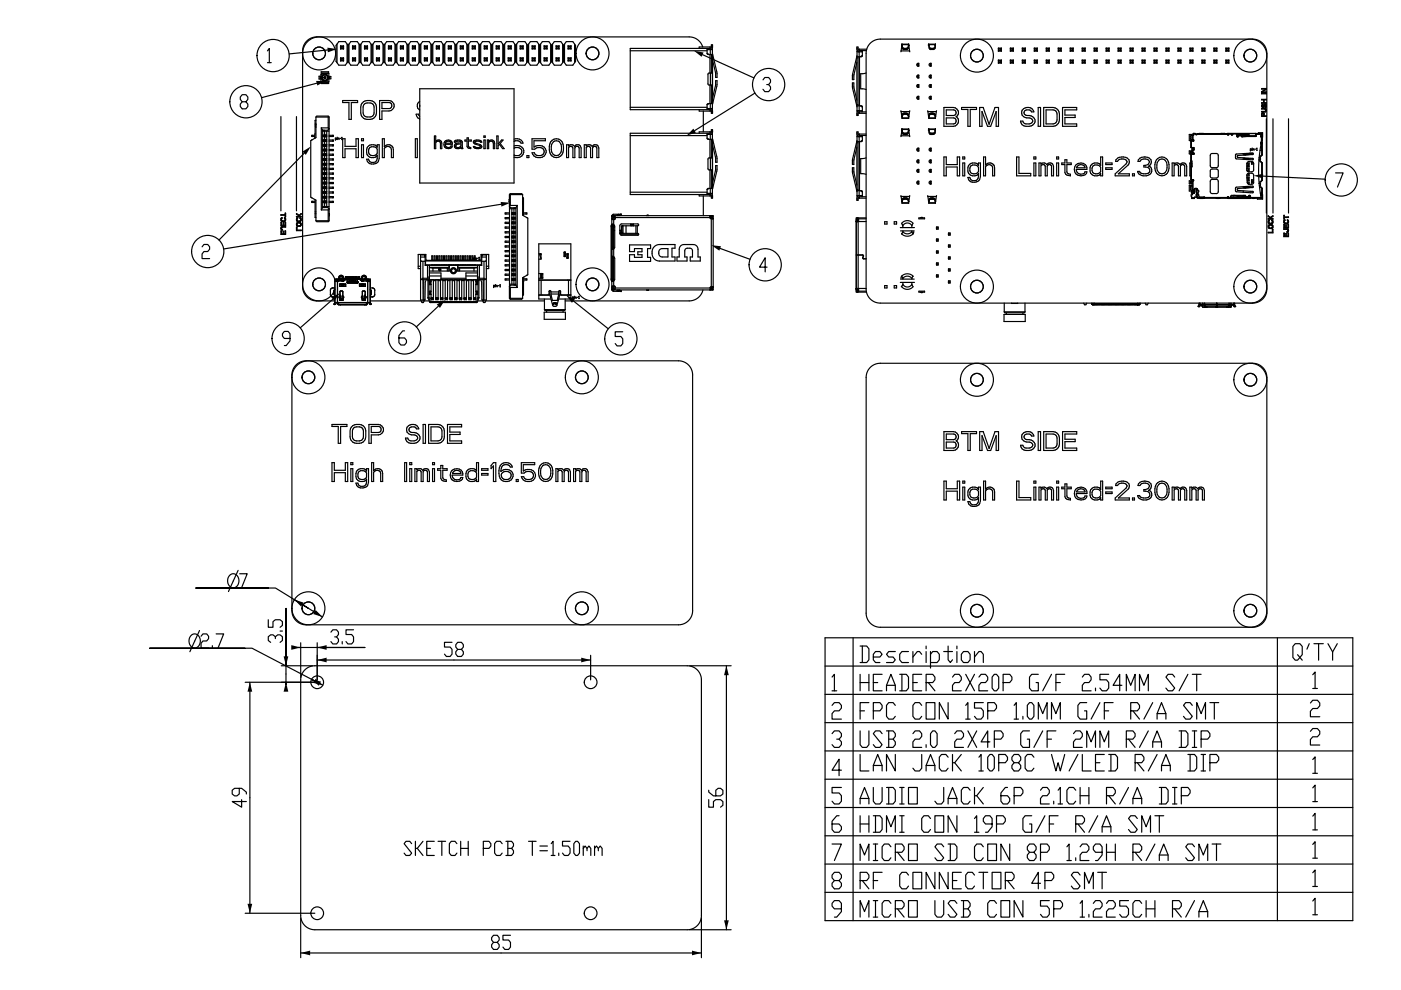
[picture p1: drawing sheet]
<svg xmlns="http://www.w3.org/2000/svg" width="297mm" height="210mm" viewBox="0 0 297 210" stroke-linecap="round" stroke-linejoin="round" font-family="sans-serif">
<g fill="none" stroke="#000" stroke-width=".25">
<path d="M56.7 10.8l.4-.5v3M56.7 13.3h.8M67.1 17.6l-11.6 3.1M68 16.3h-.1v.4h.1M68 15.9l.3-.3h1.4v1.7h-1.7zM68 16.2h-.4v.6h.4M68.1 17.3v.4h1.6v-.4M68.1 15.8h.1M68.2 17.3v.2h1.4v-.2M68.9 15.7v.1M68.9 15.8v.1M68.9 16.2v.1"/>
<path d="M68.9 16.6v.1M68.9 17v.1M68.9 17.2h.1M69.4 17.5l-.3 .2M69.5 10.6l-8.2 .8M69.5 16.5h.1M69.6 15.6v-.1h-1.4v.2M69.6 16.5l-.2-.5-.5-.2-.5 .2-.2 .5 .2 .5 .5 .2 .5-.2 .2-.5M69.6 16.5h.1M69.6 16.5h-.1M69.7 15.6v-.4h-1.6v.6M69.7 16.2h.4v.5h-.4"/>
<path d="M69.8 16.2v.5M71.5 9.3v4M72.2 9.7v.7M72.2 12.3v.6M72.2 12.3l.2 .1M72.2 9.7l.2 .2M72.2 12.9h.6M72.2 12.3h.6M72.2 10.4h.6M72.2 9.7h.6M72.4 10.2l-.2 .2M72.4 12.8l-.2 .1"/>
<path d="M72.4 9.9v.3M72.4 12.4v.4M72.4 12.8h.3M72.4 12.4h.3M72.4 10.2h.3M72.4 9.9h.3M72.7 9.9v.3M72.7 12.4v.4M72.7 12.8l.1 .1M72.7 10.2l.1 .2M72.8 9.7l-.1 .2M72.8 12.3l-.1 .1"/>
<path d="M72.8 9.7v.7M72.8 12.3v.6M73.6 9.3v4M73.8 9.6l-.6-.8h-1.4l-.5 .8v3.4l.5 .8h1.4l.6-.8M73.8 9.6l.6-.8h1.4l.5 .8M73.8 13l.6 .8h1.4l.5-.8M73.8 9.6v3.4M74 9.3v4M74.7 9.7v.7M74.7 12.3v.6M74.7 12.3l.2 .1M74.7 9.7l.2 .2"/>
<path d="M74.7 12.9h.7M74.7 12.3h.7M74.7 10.4h.7M74.7 9.7h.7M74.9 10.2l-.2 .2M74.9 12.8l-.2 .1M74.9 9.9v.3M74.9 12.4v.4M74.9 12.8h.3M74.9 12.4h.3M74.9 10.2h.3M74.9 9.9h.3"/>
<path d="M75.2 9.9v.3M75.2 12.4v.4M75.2 12.8l.2 .1M75.2 10.2l.2 .2M75.4 9.7l-.2 .2M75.4 12.3l-.2 .1M75.4 9.7v.7M75.4 12.3v.6M76.1 9.3v4M76.3 9.6l.6-.8h1.4l.6 .8M76.3 13l.6 .8h1.4l.6-.8M76.3 9.6v3.4"/>
<path d="M76.5 9.3v4M77.3 9.7v.7M77.3 12.3v.6M77.3 12.3l.1 .1M77.3 9.7l.1 .2M77.3 12.9h.6M77.3 12.3h.6M77.3 10.4h.6M77.3 9.7h.6M77.4 10.2l-.1 .2M77.4 12.8l-.1 .1M77.4 9.9v.3"/>
<path d="M77.4 12.4v.4M77.4 12.8h.4M77.4 12.4h.4M77.4 10.2h.4M77.4 9.9h.4M77.8 9.9v.3M77.8 12.4v.4M77.8 12.8l.1 .1M77.8 10.2l.1 .2M77.9 9.7l-.1 .2M77.9 12.3l-.1 .1M77.9 9.7v.7"/>
<path d="M77.9 12.3v.6M78.7 9.3v4M78.9 9.6l.5-.8h1.4l.6 .8M78.9 13l.5 .8h1.4l.6-.8M78.9 9.6v3.4M79.1 9.3v4M79.8 9.7v.7M79.8 12.3v.6M79.8 12.3l.2 .1M79.8 9.7l.2 .2M79.8 12.9h.7M79.8 12.3h.7"/>
<path d="M79.8 10.4h.7M79.8 9.7h.7M80 10.2l-.2 .2M80 12.8l-.2 .1M80 9.9v.3M80 12.4v.4M80 12.8h.3M80 12.4h.3M80 10.2h.3M80 9.9h.3M80.3 9.9v.3M80.3 12.4v.4"/>
<path d="M80.3 12.8l.2 .1M80.3 10.2l.2 .2M80.5 9.7l-.2 .2M80.5 12.3l-.2 .1M80.5 9.7v.7M80.5 12.3v.6M81.2 9.3v4M81.4 9.6l.6-.8h1.4l.5 .8M81.4 13l.6 .8h1.4l.5-.8M81.4 9.6v3.4M81.6 9.3v4M82.4 9.7v.7"/>
<path d="M82.4 12.3v.6M82.4 12.3l.1 .1M82.4 9.7l.1 .2M82.4 12.9h.6M82.4 12.3h.6M82.4 10.4h.6M82.4 9.7h.6M82.5 10.2l-.1 .2M82.5 12.8l-.1 .1M82.5 9.9v.3M82.5 12.4v.4M82.5 12.8h.3"/>
<path d="M82.5 12.4h.3M82.5 10.2h.3M82.5 9.9h.3M82.8 9.9v.3M82.8 12.4v.4M82.8 12.8l.2 .1M82.8 10.2l.2 .2M83 9.7l-.2 .2M83 12.3l-.2 .1M83 9.7v.7M83 12.3v.6M83.7 9.3v4"/>
<path d="M83.9 9.6l.6-.8h1.4l.6 .8M83.9 13l.6 .8h1.4l.6-.8M83.9 9.6v3.4M84.1 9.3v4M84.9 9.7v.7M84.9 12.3v.6M84.9 12.3l.1 .1M84.9 9.7l.1 .2M84.9 12.9h.6M84.9 12.3h.6M84.9 10.4h.6M84.9 9.7h.6"/>
<path d="M85 10.2l-.1 .2M85 12.8l-.1 .1M85 9.9v.3M85 12.4v.4M85 12.8h.4M85 12.4h.4M85 10.2h.4M85 9.9h.4M85.4 9.9v.3M85.4 12.4v.4M85.4 12.8l.1 .1M85.4 10.2l.1 .2"/>
<path d="M85.5 9.7l-.1 .2M85.5 12.3l-.1 .1M85.5 9.7v.7M85.5 12.3v.6M86.3 9.3v4M86.5 9.6l.6-.8h1.3l.6 .8M86.5 13l.6 .8h1.3l.6-.8M86.5 9.6v3.4M86.7 9.3v4M87.4 9.7v.7M87.4 12.3v.6M87.4 12.3l.2 .1"/>
<path d="M87.4 9.7l.2 .2M87.4 12.9h.7M87.4 12.3h.7M87.4 10.4h.7M87.4 9.7h.7M87.6 10.2l-.2 .2M87.6 12.8l-.2 .1M87.6 9.9v.3M87.6 12.4v.4M87.6 12.8h.3M87.6 12.4h.3M87.6 10.2h.3"/>
<path d="M87.6 9.9h.3M87.9 9.9v.3M87.9 12.4v.4M87.9 12.8l.2 .1M87.9 10.2l.2 .2M88.1 9.7v.7M88.1 12.3v.6M88.1 9.7l-.2 .2M88.1 12.3l-.2 .1M88.8 9.3v4M89 18.8h20v20h-20zM89 9.6l.6-.8h1.4l.6 .8"/>
<path d="M89 13l.6 .8h1.4l.6-.8M89 9.6v3.4M89.2 9.3v4M90 9.7v.7M90 12.3v.6M90 12.3l.1 .1M90 9.7l.1 .2M90 12.9h.6M90 12.3h.6M90 10.4h.6M90 9.7h.6M90.1 10.2l-.1 .2"/>
<path d="M90.1 12.8l-.1 .1M90.1 9.9v.3M90.1 12.4v.4M90.1 12.8h.4M90.1 12.4h.4M90.1 10.2h.4M90.1 9.9h.4M90.5 9.9v.3M90.5 12.4v.4M90.5 12.8l.1 .1M90.5 10.2l.1 .2M90.6 9.7l-.1 .2"/>
<path d="M90.6 12.3l-.1 .1M90.6 9.7v.7M90.6 12.3v.6M91.4 9.3v4M91.6 9.6l.5-.8h1.4l.6 .8M91.6 13l.5 .8h1.4l.6-.8M91.6 9.6v3.4M91.8 9.3v4M92.5 9.7v.7M92.5 12.3v.6M92.5 12.3l.2 .1M92.5 9.7l.2 .2"/>
<path d="M92.5 12.9h.7M92.5 12.3h.7M92.5 10.4h.7M92.5 9.7h.7M92.7 10.2l-.2 .2M92.7 12.8l-.2 .1M92.7 9.9v.3M92.7 12.4v.4M92.7 12.8h.3M92.7 12.4h.3M92.7 10.2h.3M92.7 9.9h.3"/>
<path d="M93 9.9v.3M93 12.4v.4M93 12.8l.2 .1M93 10.2l.2 .2M93.2 9.7l-.2 .2M93.2 12.3l-.2 .1M93.2 9.7v.7M93.2 12.3v.6M93.9 9.3v4M94.1 9.6l.6-.8h1.4l.5 .8M94.1 13l.6 .8h1.4l.5-.8M94.1 9.6v3.4"/>
<path d="M94.3 9.3v4M95.1 9.7v.7M95.1 12.3v.6M95.1 12.3l.1 .1M95.1 9.7l.1 .2M95.1 12.9h.6M95.1 12.3h.6M95.1 10.4h.6M95.1 9.7h.6M95.2 10.2l-.1 .2M95.2 12.8l-.1 .1M95.2 9.9v.3"/>
<path d="M95.2 12.4v.4M95.2 12.8h.3M95.2 12.4h.3M95.2 10.2h.3M95.2 9.9h.3M95.5 9.9v.3M95.5 12.4v.4M95.5 12.8l.2 .1M95.5 10.2l.2 .2M95.7 9.7l-.2 .2M95.7 12.3l-.2 .1M95.7 9.7v.7"/>
<path d="M95.7 12.3v.6M96.4 9.3v4M96.6 9.6l.6-.8h1.4l.6 .8M96.6 13l.6 .8h1.4l.6-.8M96.6 9.6v3.4M96.8 9.3v4M97.6 9.7v.7M97.6 12.3v.6M97.6 12.3l.1 .1M97.6 9.7l.1 .2M97.6 12.9h.6M97.6 12.3h.6"/>
<path d="M97.6 10.4h.6M97.6 9.7h.6M97.7 10.2l-.1 .2M97.7 12.8l-.1 .1M97.7 9.9v.3M97.7 12.4v.4M97.7 12.8h.4M97.7 12.4h.4M97.7 10.2h.4M97.7 9.9h.4M98.1 9.9v.3M98.1 12.4v.4"/>
<path d="M98.1 12.8l.1 .1M98.1 10.2l.1 .2M98.2 9.7l-.1 .2M98.2 12.3l-.1 .1M98.2 9.7v.7M98.2 12.3v.6M99 9.3v4M99.2 9.6l.6-.8h1.3l.6 .8M99.2 13l.6 .8h1.3l.6-.8M99.2 9.6v3.4M99.4 9.3v4M100.1 9.7v.7"/>
<path d="M100.1 12.3v.6M100.1 12.3l.2 .1M100.1 9.7l.2 .2M100.1 12.9h.7M100.1 12.3h.7M100.1 10.4h.7M100.1 9.7h.7M100.3 10.2l-.2 .2M100.3 12.8l-.2 .1M100.3 9.9v.3M100.3 12.4v.4M100.3 12.8h.3"/>
<path d="M100.3 12.4h.3M100.3 10.2h.3M100.3 9.9h.3M100.6 9.9v.3M100.6 12.4v.4M100.6 12.8l.2 .1M100.6 10.2l.2 .2M100.8 9.7v.7M100.8 12.3v.6M100.8 9.7l-.2 .2M100.8 12.3l-.2 .1M101.5 9.3v4"/>
<path d="M101.7 9.6l.6-.8h1.4l.6 .8M101.7 13l.6 .8h1.4l.6-.8M101.7 9.6v3.4M101.9 9.3v4M102.7 9.7v.7M102.7 12.3v.6M102.7 12.3l.1 .1M102.7 9.7l.1 .2M102.7 12.9h.6M102.7 12.3h.6M102.7 10.4h.6M102.7 9.7h.6"/>
<path d="M102.8 10.2l-.1 .2M102.8 12.8l-.1 .1M102.8 9.9v.3M102.8 12.4v.4M102.8 12.8h.4M102.8 12.4h.4M102.8 10.2h.4M102.8 9.9h.4M103.2 9.9v.3M103.2 12.4v.4M103.2 12.8l.1 .1M103.2 10.2l.1 .2"/>
<path d="M103.3 9.7l-.1 .2M103.3 12.3l-.1 .1M103.3 9.7v.7M103.3 12.3v.6M104.1 9.3v4M104.3 9.6l.5-.8h1.4l.6 .8M104.3 13l.5 .8h1.4l.6-.8M104.3 9.6v3.4M104.5 9.3v4M105.2 9.7v.7M105.2 12.3v.6M105.2 12.3l.2 .1"/>
<path d="M105.2 9.7l.2 .2M105.2 12.9h.6M105.2 12.3h.6M105.2 10.4h.6M105.2 9.7h.6M105.4 10.2l-.2 .2M105.4 12.8l-.2 .1M105.4 9.9v.3M105.4 12.4v.4M105.4 12.8h.3M105.4 12.4h.3M105.4 10.2h.3"/>
<path d="M105.4 9.9h.3M105.7 9.9v.3M105.7 12.4v.4M105.7 12.8l.1 .1M105.7 10.2l.1 .2M105.8 9.7l-.1 .2M105.8 12.3l-.1 .1M105.8 9.7v.7M105.8 12.3v.6M106.6 9.3v4M106.8 9.6l.6-.8h1.4l.5 .8M106.8 13l.6 .8h1.4l.5-.8"/>
<path d="M106.8 9.6v3.4M107 9.3v4M107.7 9.7v.7M107.7 12.3v.6M107.7 12.3l.2 .1M107.7 9.7l.2 .2M107.7 12.9h.7M107.7 12.3h.7M107.7 10.4h.7M107.7 9.7h.7M107.9 10.2l-.2 .2M107.9 12.8l-.2 .1"/>
<path d="M107.9 9.9v.3M107.9 12.4v.4M107.9 12.8h.3M107.9 12.4h.3M107.9 10.2h.3M107.9 9.9h.3M108.2 9.9v.3M108.2 12.4v.4M108.2 12.8l.2 .1M108.2 10.2l.2 .2M108.4 9.7l-.2 .2M108.4 12.3l-.2 .1"/>
<path d="M108.4 9.7v.7M108.4 12.3v.6M109.1 9.3v4M109.3 9.6l.6-.8h1.4l.6 .8M109.3 13l.6 .8h1.4l.6-.8M109.3 9.6v3.4M109.5 9.3v4M110.3 9.7v.7M110.3 12.3v.6M110.3 12.3l.1 .1M110.3 12.9h.6M110.3 9.7l.1 .2"/>
<path d="M110.3 12.3h.6M110.3 10.4h.6M110.3 9.7h.6M110.4 10.2l-.1 .2M110.4 12.8l-.1 .1M110.4 9.9v.3M110.4 12.4v.4M110.4 12.8h.4M110.4 12.4h.4M110.4 10.2h.4M110.4 9.9h.4M110.8 9.9v.3"/>
<path d="M110.8 12.4v.4M110.8 12.8l.1 .1M110.8 10.2l.1 .2M110.9 9.7l-.1 .2M110.9 12.3l-.1 .1M110.9 9.7v.7M110.9 12.3v.6M111.7 9.3v4M111.9 9.6l.6-.8h1.3l.6 .8M111.9 13l.6 .8h1.3l.6-.8M111.9 9.6v3.4M112.1 9.3v4"/>
<path d="M112.8 9.7v.7M112.8 12.3v.6M112.8 12.9h.7M112.8 12.3l.2 .1M112.8 9.7l.2 .2M112.8 12.3h.7M112.8 10.4h.7M112.8 9.7h.7M113 10.2l-.2 .2M113 12.8l-.2 .1M113 9.9v.3M113 12.4v.4"/>
<path d="M113 12.8h.3M113 12.4h.3M113 10.2h.3M113 9.9h.3M113.3 9.9v.3M113.3 12.4v.4M113.3 12.8l.2 .1M113.3 10.2l.2 .2M113.5 9.7l-.2 .2M113.5 12.3l-.2 .1M113.5 9.7v.7M113.5 12.3v.6"/>
<path d="M114.2 9.3v4M114.4 9.6l.6-.8h1.4l.6 .8M114.4 13l.6 .8h1.4l.6-.8M114.4 9.6v3.4M114.6 9.3v4M115.4 9.7v.7M115.4 12.3v.6M115.4 12.9h.6M115.4 12.3l.1 .1M115.4 12.3h.6M115.4 10.4h.6M115.4 9.7h.6"/>
<path d="M115.4 9.7l.1 .2M115.5 10.2l-.1 .2M115.5 12.8l-.1 .1M115.5 9.9v.3M115.5 12.4v.4M115.5 12.8h.4M115.5 12.4h.4M115.5 10.2h.4M115.5 9.9h.4M115.9 9.9v.3M115.9 12.4v.4M115.9 12.8l.1 .1"/>
<path d="M115.9 10.2l.1 .2M116 9.7l-.1 .2M116 12.3l-.1 .1M116 9.7v.7M116 12.3v.6M116.8 9.3v4M117 9.6l.5-.8h1.4l.6 .8M117 13l.5 .8h1.4l.6-.8M117 9.6v3.4M117.2 9.3v4M117.9 9.7v.7M117.9 12.3v.6"/>
<path d="M117.9 12.9h.6M117.9 12.3h.6M117.9 10.4h.6M117.9 9.7h.6M117.9 12.3l.2 .1M117.9 9.7l.2 .2M118.1 10.2l-.2 .2M118.1 12.8l-.2 .1M118.1 9.9v.3M118.1 12.4v.4M118.1 12.8h.3M118.1 12.4h.3"/>
<path d="M118.1 10.2h.3M118.1 9.9h.3M118.4 9.9v.3M118.4 12.4v.4M118.4 12.8l.1 .1M118.4 10.2l.1 .2M118.5 9.7l-.1 .2M118.5 12.3l-.1 .1M118.5 9.7v.7M118.5 12.3v.6M119.3 9.3v4M119.5 9.6l.6-.8h1.3l.6 .8v3.4l-.6 .8h-1.3l-.6-.8"/>
<path d="M119.5 9.6v3.4M119.7 9.3v4M120.4 9.7v.7M120.4 12.3v.6M120.4 12.9h.7M120.4 12.3h.7M120.4 10.4h.7M120.4 9.7h.7M120.4 12.3l.2 .1M120.4 9.7l.2 .2M120.6 10.2l-.2 .2M120.6 12.8l-.2 .1"/>
<path d="M120.6 9.9v.3M120.6 12.4v.4M120.6 12.8h.3M120.6 12.4h.3M120.6 10.2h.3M120.6 9.9h.3M120.9 9.9v.3M120.9 12.4v.4M120.9 12.8l.2 .1M120.9 10.2l.2 .2M121.1 9.7l-.2 .2M121.1 12.3l-.2 .1"/>
<path d="M121.1 9.7v.7M121.1 12.3v.6M121.8 9.3v4M133.6 10.8h16.3M148.9 11.6l10.9 4.9M149 10l-.4-.9-.7-.7-.8-.4-.9-.2h-79.1l-.8 .2-.8 .3-1 1.1-.3 1.4v50.3l.2 .8 .4 .7 .5 .6 .8 .4 .9 .2h4M149.9 11.3l.2 .3h1M149.9 10.3v1M149.9 11.3l.5 .3M150.2 10.3v.2M150.5 10.3l.3-.2v-.6h.3v.6l-.2 .3-1 .1M150.5 10.3h-16.9v13h16.9"/>
<path d="M150.5 11.6v3.9M150.5 18v4M150.5 10h.3M150.5 10h-2.3v.3M150.5 10v.3M150.6 15.5v2.5M150.7 10.5h.1M150.8 18.3h.3M150.8 15.2h.3M150.8 11.8h.3M150.8 9.8h.3M150.8 11.6v3.9"/>
<path d="M150.8 18v4M151 10.2v13.1M151 11.3l1 4v1.1h-.3v-1l-.6-2.7M151 10.5h-.4v1.1M151.1 15.5h-.8l-.2 .2v2.2l.2 .1h.8M160.1 19.7l-12.8 8M161.8 16.9l.4-.5h.8l.4 .5v.5l-.4 .5M162.6 17.9h.4l.4 .5v.5l-.4 .5h-.8l-.4-.5M181.7 12.3h.2M181.7 10.2h.2M181.7 11.8l-1 4v1.1h.3v-1l.7-2.7M181.7 11h.5v1"/>
<path d="M181.8 10.7v13M181.9 12v10.4M182 10.9v.1M182.2 10.4l-.3 .1M182.2 10.4v.3M182.2 10.4h1.6M182.2 10.7l-.3-.2v-.5h-.2l.2 .8 .9 .2M182.2 12v10.4M182.2 10.7h1.5M182.6 10.7v.3M182.8 11.8v.1M182.8 11.8l-.4 .2"/>
<path d="M182.8 11.8l-.2 .2h-.9M182.8 10.7v1.1M183.6 15.5l-1.1 .1v3.2l1.1 .2M184.5 9.2l1-.7 1.1-.2h79l.9 .1 .8 .4 .9 1 .4 1.5v50l-.1 .8-.4 .8-1 1-1.5 .4h-79l-.8-.2-.8-.3-1-1.1-.4-1.4v-50.1l.3-1.1zM191.1 10.8h1.7M191.1 10.8l-.1 .2M191.2 9.7h.1M191.2 9.7v.1M191.2 9.4h1.5M191.2 9.6v.1M191.3 9.4h-.1M191.3 9.4l-.1 .1"/>
<path d="M191.3 9.7l.1 .6v-.3M191.3 9.7l-.2 1.1M191.3 9.4v.1M191.3 10.3l.2 .1M191.4 10l.1 .2M191.4 10.4h.2M191.6 10.2v.1M191.7 10.5h-.2M191.7 10.2v.1M191.8 10.5h-.2M191.8 10.3h.1M191.9 10.5h.2"/>
<path d="M191.9 10.5v-.2h.1l.1 .2M191.9 10.5h-.2M192.1 10.3h-.1M192.1 10.5h-.1M192.2 10.2l-.1 .1M192.2 10.5h-.1M192.3 10.2l-.1 .1M192.3 10.4l-.1 .1M192.4 10.2l-.1 .1M192.4 10.4l-.1 .1M192.5 10v.3M192.5 10l-.1 .3"/>
<path d="M192.5 10.3l-.1 .1M192.6 9.7v.1M192.6 9.7h.1M192.6 9.5h-1.3l.1 .5M192.6 9.5l-.1 .5M192.6 9.4v.1M192.6 9.4h.1M192.7 9.4h-.1M192.7 9.7l-.2 .6M192.7 9.7l.1 1.1M192.8 10.8l.1 .2M194.6 13.4v.2"/>
<path d="M194.6 13.8v.2M194.6 15.9v.2M194.6 16.3v.2M194.6 17.9v.2M194.6 18.3v.2M194.7 17.9l-.3 .3 .1 .3h.3v-.2h-.1M194.7 15.9l-.3 .3 .3 .3M194.7 13.4l-.3 .3 .3 .3M194.7 18.1v.2M194.7 15.9h.1v.2l-.2 .1 .1 .1M194.7 13.6v.2M194.7 16.3h.1v.2h-.1"/>
<path d="M194.7 13.8h.1v.2h-.1M194.7 13.4h.1v.2h-.1M194.7 17.9h.1v.2h-.1M196.8 9.7l.2 .6M196.9 9.6l-.1 .1M196.9 9.5h1.4M196.9 9.5l.1 .8M196.9 9.5h.1M197 10.1l.2 .1M197 10.3l.2 .2M197.1 13.5l.3-.1v.2l-.2 .1 .2 .1v.2l-.4-.1zM197.1 18l.3-.1v.2l-.2 .1 .2 .1v.2l-.4-.1z"/>
<path d="M197.1 16l.3-.1v.2l-.2 .1 .2 .1v.2l-.4-.1zM197.2 13.4v.2M197.2 13.8v.2M197.2 15.9v.2M197.2 16.3v.2M197.2 17.9v.2M197.2 18.3v.2M197.3 10.4v.1M197.3 10.2l-.1 .1M197.3 10.5h.1M197.4 10.2v.1M197.4 10.5h.1"/>
<path d="M197.5 10.5h.2M197.5 10.3h.2v.2M197.5 10.3v.2M197.5 10.3h-.1M197.7 10.5h.1M197.8 10.3h-.1M197.8 10.5h.1M197.9 10.2l-.1 .1M197.9 10.5h.1M198 10.2l-.1 .1M198 10.4h.1M198.1 10.2l-.1 .1"/>
<path d="M198.2 10.3l-.1 .1M198.2 10l-.2 .3M198.3 9.7l-.1 .6v-.3M198.3 9.5l-.1 .5M198.3 9.4v.1M198.3 9.4h.1M198.3 9.6v.1M198.3 9.4h-1.4M211.7 10.2v.6M211.7 12.7v.7M211.7 12.7l.1 .2M211.7 10.2l.1 .2"/>
<path d="M211.7 13.4h.6M211.7 12.7h.6M211.7 10.8h.6M211.7 10.2h.6M211.8 10.7l-.1 .1M211.8 13.2l-.1 .2M211.8 10.4v.3M211.8 12.9v.3M211.8 13.2h.4M211.8 12.9h.4M211.8 10.7h.4M211.8 10.4h.4"/>
<path d="M212.2 10.4v.3M212.2 12.9v.3M212.2 13.2l.1 .2M212.2 10.7l.1 .1M212.3 10.2l-.1 .2M212.3 12.7l-.1 .2M212.3 10.2v.6M212.3 12.7v.7M214.2 10.2v.6M214.2 12.7v.7M214.2 12.7l.2 .2M214.2 10.2l.2 .2"/>
<path d="M214.2 13.4h.6M214.2 12.7h.6M214.2 10.8h.6M214.2 10.2h.6M214.4 10.7l-.2 .1M214.4 13.2l-.2 .2M214.4 10.4v.3M214.4 12.9v.3M214.4 13.2h.3M214.4 12.9h.3M214.4 10.7h.3M214.4 10.4h.3"/>
<path d="M214.7 10.4v.3M214.7 12.9v.3M214.7 13.2l.1 .2M214.7 10.7l.1 .1M214.8 10.2l-.1 .2M214.8 12.7l-.1 .2M214.8 10.2v.6M214.8 12.7v.7M216.7 10.2v.6M216.7 12.7v.7M216.7 12.7l.2 .2M216.7 10.2l.2 .2"/>
<path d="M216.7 13.4h.7M216.7 12.7h.7M216.7 10.8h.7M216.7 10.2h.7M216.9 10.4v.3M216.9 12.9v.3M216.9 10.7l-.2 .1M216.9 13.2l-.2 .2M216.9 13.2h.3M216.9 12.9h.3M216.9 10.7h.3M216.9 10.4h.3"/>
<path d="M217.2 10.4v.3M217.2 12.9v.3M217.2 13.2l.2 .2M217.2 10.7l.2 .1M217.4 10.2l-.2 .2M217.4 12.7l-.2 .2M217.4 10.2v.6M217.4 12.7v.7M219.3 10.2v.6M219.3 12.7v.7M219.3 12.7l.1 .2M219.3 10.2l.1 .2"/>
<path d="M219.3 13.4h.6M219.3 12.7h.6M219.3 10.8h.6M219.3 10.2h.6M219.4 10.7l-.1 .1M219.4 13.2l-.1 .2M219.4 10.4v.3M219.4 12.9v.3M219.4 13.2h.4M219.4 12.9h.4M219.4 10.7h.4M219.4 10.4h.4"/>
<path d="M219.8 10.4v.3M219.8 12.9v.3M219.8 13.2l.1 .2M219.8 10.7l.1 .1M219.9 10.2l-.1 .2M219.9 12.7l-.1 .2M219.9 10.2v.6M219.9 12.7v.7M221.8 10.2v.6M221.8 12.7v.7M221.8 12.7l.2 .2M221.8 10.2l.2 .2"/>
<path d="M221.8 13.4h.7M221.8 12.7h.7M221.8 10.8h.7M221.8 10.2h.7M222 10.7l-.2 .1M222 13.2l-.2 .2M222 10.4v.3M222 12.9v.3M222 13.2h.3M222 12.9h.3M222 10.7h.3M222 10.4h.3"/>
<path d="M222.3 10.4v.3M222.3 12.9v.3M222.3 13.2l.2 .2M222.3 10.7l.2 .1M222.5 10.2l-.2 .2M222.5 12.7l-.2 .2M222.5 10.2v.6M222.5 12.7v.7M224.4 10.2v.6M224.4 12.7v.7M224.4 12.7l.1 .2M224.4 10.2l.1 .2"/>
<path d="M224.4 13.4h.6M224.4 12.7h.6M224.4 10.8h.6M224.4 10.2h.6M224.5 10.7l-.1 .1M224.5 13.2l-.1 .2M224.5 10.4v.3M224.5 12.9v.3M224.5 13.2h.4M224.5 12.9h.4M224.5 10.7h.4M224.5 10.4h.4"/>
<path d="M224.9 10.4v.3M224.9 12.9v.3M224.9 13.2l.1 .2M224.9 10.7l.1 .1M225 10.2l-.1 .2M225 12.7l-.1 .2M225 10.2v.6M225 12.7v.7M226.9 10.2v.6M226.9 12.7v.7M226.9 12.7l.2 .2M226.9 10.2l.2 .2"/>
<path d="M226.9 13.4h.6M226.9 12.7h.6M226.9 10.8h.6M226.9 10.2h.6M227.1 10.7l-.2 .1M227.1 13.2l-.2 .2M227.1 10.4v.3M227.1 12.9v.3M227.1 13.2h.3M227.1 12.9h.3M227.1 10.7h.3M227.1 10.4h.3"/>
<path d="M227.4 10.4v.3M227.4 12.9v.3M227.4 13.2l.1 .2M227.4 10.7l.1 .1M227.5 10.2l-.1 .2M227.5 12.7l-.1 .2M227.5 10.2v.6M227.5 12.7v.7M229.4 10.2v.6M229.4 12.7v.7M229.4 12.7l.2 .2M229.4 10.2l.2 .2"/>
<path d="M229.4 13.4h.7M229.4 12.7h.7M229.4 10.8h.7M229.4 10.2h.7M229.6 10.7l-.2 .1M229.6 13.2l-.2 .2M229.6 10.4v.3M229.6 12.9v.3M229.6 13.2h.3M229.6 12.9h.3M229.6 10.7h.3M229.6 10.4h.3"/>
<path d="M229.9 10.4v.3M229.9 12.9v.3M229.9 13.2l.2 .2M229.9 10.7l.2 .1M230.1 10.2l-.2 .2M230.1 12.7l-.2 .2M230.1 10.2v.6M230.1 12.7v.7M232 10.2v.6M232 12.7v.7M232 12.7l.1 .2M232 13.4h.6"/>
<path d="M232 10.2l.1 .2M232 12.7h.6M232 10.8h.6M232 10.2h.6M232.1 10.7l-.1 .1M232.1 13.2l-.1 .2M232.1 10.4v.3M232.1 12.9v.3M232.1 13.2h.4M232.1 12.9h.4M232.1 10.7h.4M232.1 10.4h.4"/>
<path d="M232.5 10.4v.3M232.5 12.9v.3M232.5 13.2l.1 .2M232.5 10.7l.1 .1M232.6 10.2l-.1 .2M232.6 12.7l-.1 .2M232.6 10.2v.6M232.6 12.7v.7M234.5 10.2v.6M234.5 12.7v.7M234.5 13.4h.7M234.5 12.7l.2 .2"/>
<path d="M234.5 10.2l.2 .2M234.5 12.7h.7M234.5 10.8h.7M234.5 10.2h.7M234.7 10.7l-.2 .1M234.7 13.2l-.2 .2M234.7 10.4v.3M234.7 12.9v.3M234.7 13.2h.3M234.7 12.9h.3M234.7 10.7h.3M234.7 10.4h.3"/>
<path d="M235 10.4v.3M235 12.9v.3M235 13.2l.2 .2M235 10.7l.2 .1M235.2 10.2l-.2 .2M235.2 12.7l-.2 .2M235.2 10.2v.6M235.2 12.7v.7M237.1 10.2v.6M237.1 12.7v.7M237.1 13.4h.6M237.1 12.7l.1 .2"/>
<path d="M237.1 12.7h.6M237.1 10.8h.6M237.1 10.2h.6M237.1 10.2l.1 .2M237.2 10.7l-.1 .1M237.2 13.2l-.1 .2M237.2 10.4v.3M237.2 12.9v.3M237.2 13.2h.3M237.2 12.9h.3M237.2 10.7h.3M237.2 10.4h.3"/>
<path d="M237.5 10.4v.3M237.5 12.9v.3M237.5 13.2l.2 .2M237.5 10.7l.2 .1M237.7 10.2l-.2 .2M237.7 12.7l-.2 .2M237.7 10.2v.6M237.7 12.7v.7M239.6 10.2v.6M239.6 12.7v.7M239.6 13.4h.6M239.6 12.7h.6"/>
<path d="M239.6 10.8h.6M239.6 10.2h.6M239.6 12.7l.1 .2M239.6 10.2l.1 .2M239.7 10.7l-.1 .1M239.7 13.2l-.1 .2M239.7 10.4v.3M239.7 12.9v.3M239.7 13.2h.4M239.7 12.9h.4M239.7 10.7h.4M239.7 10.4h.4"/>
<path d="M240.1 10.4v.3M240.1 12.9v.3M240.1 13.2l.1 .2M240.1 10.7l.1 .1M240.2 10.2l-.1 .2M240.2 12.7l-.1 .2M240.2 10.2v.6M240.2 12.7v.7M242.1 10.2v.6M242.1 12.7v.7M242.1 13.4h.7M242.1 12.7h.7"/>
<path d="M242.1 10.8h.7M242.1 10.2h.7M242.1 12.7l.2 .2M242.1 10.2l.2 .2M242.3 10.7l-.2 .1M242.3 13.2l-.2 .2M242.3 10.4v.3M242.3 12.9v.3M242.3 13.2h.3M242.3 12.9h.3M242.3 10.7h.3M242.3 10.4h.3"/>
<path d="M242.6 10.4v.3M242.6 12.9v.3M242.6 13.2l.2 .2M242.6 10.7l.2 .1M242.8 10.2l-.2 .2M242.8 12.7l-.2 .2M242.8 10.2v.6M242.8 12.7v.7M244.7 10.2v.6M244.7 12.7v.7M244.7 13.4h.6M244.7 12.7h.6"/>
<path d="M244.7 10.8h.6M244.7 10.2h.6M244.7 12.7l.1 .2M244.7 10.2l.1 .2M244.8 10.7l-.1 .1M244.8 13.2l-.1 .2M244.8 10.4v.3M244.8 12.9v.3M244.8 13.2h.4M244.8 12.9h.4M244.8 10.7h.4M244.8 10.4h.4"/>
<path d="M245.2 10.4v.3M245.2 12.9v.3M245.2 13.2l.1 .2M245.2 10.7l.1 .1M245.3 10.2l-.1 .2M245.3 12.7l-.1 .2M245.3 10.2v.6M245.3 12.7v.7M247.2 10.2v.6M247.2 12.7v.7M247.2 13.4h.7M247.2 12.7h.7"/>
<path d="M247.2 10.8h.7M247.2 10.2h.7M247.2 12.7l.2 .2M247.2 10.2l.2 .2M247.4 10.7l-.2 .1M247.4 13.2l-.2 .2M247.4 10.4v.3M247.4 12.9v.3M247.4 13.2h.3M247.4 12.9h.3M247.4 10.7h.3M247.4 10.4h.3"/>
<path d="M247.7 10.4v.3M247.7 12.9v.3M247.7 13.2l.2 .2M247.7 10.7l.2 .1M247.9 10.2l-.2 .2M247.9 12.7l-.2 .2M247.9 10.2v.6M247.9 12.7v.7M249.8 10.2v.6M249.8 12.7v.7M249.8 13.4h.6M249.8 12.7h.6"/>
<path d="M249.8 10.8h.6M249.8 10.2h.6M249.8 12.7l.1 .2M249.8 10.2l.1 .2M249.9 10.7l-.1 .1M249.9 13.2l-.1 .2M249.9 10.4v.3M249.9 12.9v.3M249.9 13.2h.3M249.9 12.9h.3M249.9 10.7h.3M249.9 10.4h.3"/>
<path d="M250.2 10.4v.3M250.2 12.9v.3M250.2 13.2l.2 .2M250.2 10.7l.2 .1M250.4 10.2l-.2 .2M250.4 12.7l-.2 .2M250.4 10.2v.6M250.4 12.7v.7M252.3 10.2v.6M252.3 12.7v.7M252.3 13.4h.6M252.3 12.7h.6"/>
<path d="M252.3 10.8h.6M252.3 10.2h.6M252.3 12.7l.1 .2M252.3 10.2l.1 .2M252.4 10.7l-.1 .1M252.4 13.2l-.1 .2M252.4 10.4v.3M252.4 12.9v.3M252.4 13.2h.4M252.4 12.9h.4M252.4 10.7h.4M252.4 10.4h.4"/>
<path d="M252.8 10.4v.3M252.8 12.9v.3M252.8 13.2l.1 .2M252.8 10.7l.1 .1M252.9 10.2l-.1 .2M252.9 12.7l-.1 .2M252.9 10.2v.6M252.9 12.7v.7M254.8 13.4h.7M254.8 10.2v.6M254.8 12.7v.7M254.8 12.7h.7"/>
<path d="M254.8 10.8h.7M254.8 10.2h.7M254.8 12.7l.2 .2M254.8 10.2l.2 .2M255 10.7l-.2 .1M255 13.2l-.2 .2M255 13.2h.3M255 10.4v.3M255 12.9v.3M255 12.9h.3M255 10.7h.3M255 10.4h.3"/>
<path d="M255.3 10.4v.3M255.3 12.9v.3M255.3 13.2l.2 .2M255.3 10.7l.2 .1M255.5 10.2l-.2 .2M255.5 12.7l-.2 .2M255.5 10.2v.6M255.5 12.7v.7M257.4 13.4h.6M257.4 12.7h.6M257.4 10.8h.6M257.4 10.2h.6"/>
<path d="M257.4 10.2v.6M257.4 12.7v.7M257.4 12.7l.1 .2M257.4 10.2l.1 .2M257.5 10.7l-.1 .1M257.5 13.2l-.1 .2M257.5 13.2h.4M257.5 12.9h.4M257.5 10.7h.4M257.5 10.4h.4M257.5 10.4v.3M257.5 12.9v.3"/>
<path d="M257.9 10.4v.3M257.9 12.9v.3M257.9 13.2l.1 .2M257.9 10.7l.1 .1M258 10.2l-.1 .2M258 12.7l-.1 .2M258 10.2v.6M258 12.7v.7M259.9 13.4h.6M259.9 12.7h.6M259.9 10.8h.6M259.9 10.2h.6"/>
<path d="M259.9 10.2v.6M259.9 12.7v.7M259.9 12.7l.2 .2M259.9 10.2l.2 .2M260.1 10.7l-.2 .1M260.1 13.2l-.2 .2M260.1 13.2h.3M260.1 12.9h.3M260.1 10.7h.3M260.1 10.4h.3M260.1 10.4v.3M260.1 12.9v.3"/>
<path d="M260.4 10.4v.3M260.4 12.9v.3M260.4 13.2l.1 .2M260.4 10.7l.1 .1M260.5 10.2l-.1 .2M260.5 12.7l-.1 .2M260.5 10.2v.6M260.5 12.7v.7M267.5 18.8h1v.2l-.9 .5h.9v.1h-1v-.2l.8-.5h-.8zM267.5 19.8h1v.1h-1zM51.3 21.6l-.4 .5v.5l.4 .5h.8l.4-.5v-.5l-.4-.5h-.8l-.4-.5v-.5l.4-.5h.8l.4 .5v.5l-.4 .5M59.6 24.7v20"/>
<path d="M62.9 24.7v20M64.5 32.5l-18.1 18.4M66.1 29.7h.1M66.3 28.7v.2M66.8 28.7h-.7v.2h.7M66.8 26.7h.1M66.9 26.3l.1 .1M66.9 26.9h.1M66.9 26.3h.1M67 24.8v4.4l-1.1 .6v12l1.1 .6v4.4M67 25.5h-.2v3.8M67 26.5v.5"/>
<path d="M67 24.8l.2-.2h2.4l.2 .2v2.5M67 26.3h-.2M67 24.8h2.6M68.1 27.1v17.4M68.1 27.1l.3 .5M68.1 27.1h1.5M68.4 27.6v16.4M68.4 27.8h.4M68.5 39.9h.8M68.5 39.7h.8M68.5 33.9h.8M68.5 33.7h.8"/>
<path d="M68.5 32.9h.8M68.5 32.7h.8M68.5 28.7v.2M68.5 29.7v.2M68.5 30.7v.2M68.5 31.7v.2M68.5 32.7v.2M68.5 33.7v.2M68.5 34.7v.2M68.5 35.7v.2M68.5 36.7v.2M68.5 37.7v.2"/>
<path d="M68.5 38.7v.2M68.5 39.7v.2M68.5 27.6v.2l.2-.2M68.8 27.6v1h.5M68.8 33v.6M68.8 34v.6h.5M68.8 40v.6M68.8 27.8h1M68.8 28.7v.2M68.8 29.7v.2M68.8 30.7v.2M68.8 31.7v.2"/>
<path d="M68.8 32.7v.2M68.8 33.7v.2M68.8 34.7v.2M68.8 35.7v.2M68.8 36.7v.2M68.8 37.7v.2M68.8 38.7v.2M68.8 39.7v.2M69 28.7v.2M69 29.7v.2M69 30.7v.2M69 31.7v.2"/>
<path d="M69 32.7v.2M69 33.7v.2M69 34.7v.2M69 35.7v.2M69 36.7v.2M69 37.7v.2M69 38.7v.2M69 39.7v.2M69.2 28.7v.2M69.2 29.7v.2M69.2 30.7v.2M69.2 31.7v.2"/>
<path d="M69.2 32.7v.2M69.2 33.7v.2M69.2 34.7v.2M69.2 35.7v.2M69.2 36.7v.2M69.2 37.7v.2M69.2 38.7v.2M69.2 39.7v.2M69.3 31h-.5v.6h.5M69.3 28.7h-.8v.3h.8M69.3 29.7h-.8v.3h.8M69.3 30.7h-.8v.3h.8"/>
<path d="M69.3 31.7h-.8v.3h.8M69.3 32.7h-.8v.3h.8M69.3 33.7h-.8v.3h.8M69.3 34.7h-.8v.3h.8M69.3 35.7h-.8v.3h.8M69.3 36.7h-.8v.3h.8M69.3 37.7h-.8v.2h.8M69.3 38.7h-.8v.2h.8M69.3 39.7h-.8v.2h.8M69.3 29h-.5v.6h.5M69.3 30h-.5v.6h.5M69.3 32h-.5v.6"/>
<path d="M69.3 35h-.5v.6h.5M69.3 36h-.5v.6h.5M69.3 37h-.5v.6h.5M69.3 38h-.5v.6h.5M69.3 39h-.5v.6M69.3 27.8v16M69.6 24.8v2.3M69.6 27.1l.2 .2M69.7 24.7l-.1 .1M69.8 27.3v17M69.8 28.7h.9v.2h-.9M69.8 29.7h.9v.2h-.9"/>
<path d="M69.8 30.7h.9v.2h-.9M69.8 31.7h.9v.2h-.9M69.8 32.7h.9v.2h-.9M69.8 33.7h.9v.2h-.9M69.8 34.7h.9v.2h-.9M69.8 35.7h.9v.2h-.9M69.8 36.7h.9v.2h-.9M69.8 37.7h.9v.2h-.9M69.8 38.7h.9v.2h-.9M69.8 39.7h.9v.2h-.9M69.8 27.3l-.3 .3h-1.1M70.5 28.7v.2"/>
<path d="M70.5 29.7v.2M70.5 30.7v.2M70.5 31.7v.2M70.5 32.7v.2M70.5 33.7v.2M70.5 34.7v.2M70.5 35.7v.2M70.5 36.7v.2M70.5 37.7v.2M70.5 38.7v.2M70.5 39.7v.2M71.1 29.3h.3l-.1 .3h-.2"/>
<path d="M71.1 29.3v.5M71.5 29.1v.1M71.5 29.3v.3M71.6 29.4l.2-.1 .1 .3M71.6 29.3v.3M72 29.3h.3M72.4 29.2l.1-.1v.5M72.4 29.6h.2M72.7 21.3h3.1v.4h-1.3v3.6h-.5v-3.6h-1.3zM72.7 29.4h.5v1.6h2.3v-1.6h.5v4h-.5v-1.9h-2.3v1.9h-.5zM76.7 29.4h.4v.4h-.4zM76.7 30.7h.4v2.7h-.4z"/>
<path d="M77.1 21.6a1.72 1.72 0 0 1 2.7 1.1 2.22 2.22 0 0 1-.6 2.4 1.72 1.72 0 0 1-2.7-1.1 2.22 2.22 0 0 1 .6-2.4zM77.2 22.1a1.29 1.29 0 0 1 2.1 .6v1.3a.86 .86 0 0 1-.8 .8 1.15 1.15 0 0 1-1.4-.5 2.56 2.56 0 0 1 .1-2.2zM78.1 30.9a1.25 1.25 0 0 1 1.9 .3v-.5h.4v2.9a1.36 1.36 0 0 1-1.3 1.2 1.36 1.36 0 0 1-1.4-1h.4a.93 .93 0 0 0 1 .6 .93 .93 0 0 0 .9-.8v-.7a1.33 1.33 0 0 1-1.8 .3 1.33 1.33 0 0 1-.4-1.8zM78.4 31.3a1.13 1.13 0 0 1 1.6 .3v.9a1.01 1.01 0 0 1-1.5 .3 1.01 1.01 0 0 1-.1-1.5zM80.5 21.3h2a1.11 1.11 0 0 1 1.1 1.1 1.11 1.11 0 0 1-1.1 1.1h-1.5v1.8h-.5zM81 21.7h1.6a.65 .65 0 0 1 .5 .7 .65 .65 0 0 1-.5 .6h-1.6zM81.1 29.4h.4v1.7a1.05 1.05 0 0 1 1.2-.4 1.05 1.05 0 0 1 .7 1v1.7h-.4v-1.7a.8 .8 0 0 0-.7-.7 .8 .8 0 0 0-.8 .5v1.9h-.4zM88.1 29.4h.4v4h-.4zM89 22.5v.1M89 25.2h.1M89 21.5a1.03 1.03 0 0 0 0 1.8M89 22.3h.1"/>
<path d="M89 24.7l-.3-.5h-.5l.4 .8 .4 .2M92.1 28.8h.3v1.2a.71 .71 0 0 1 .8-.3 .71 .71 0 0 1 .5 .7v1.1h-.3l-.1-1.4-.4-.2-.5 .3v1.3h-.3zM94.4 29.9a.88 .88 0 0 1 1-.2 .88 .88 0 0 1 .5 .9h-1.5a.65 .65 0 0 0 .5 .7 .65 .65 0 0 0 .7-.4h.3a.93 .93 0 0 1-1.4 .5 .93 .93 0 0 1-.1-1.5zM94.7 30h.1a.62 .62 0 0 1 .8 .3v.1h-1.2zM96.5 29.8l.8-.1 .7 .3 .1 1.5h-.2l-.2-.3a.7 .7 0 0 1-1 .3 .7 .7 0 0 1-.1-1l1.1-.2a.63 .63 0 0 0-.5-.4 .63 .63 0 0 0-.6 .2h-.3zM96.8 30.7l.9-.2a.59 .59 0 0 1-.3 .8 .59 .59 0 0 1-.8-.4zM99 29.2h.3v.5h.6v.2h-.6v1l.2 .3 .3 .1v.2l-.7-.2-.1-1.4h-.4v-.2h.4zM100.5 29.9l.5-.2h.7l.4 .4h-.2a.92 .92 0 0 0-1.3 0l.3 .3 .9 .3 .3 .5a1.18 1.18 0 0 1-1.7-.1h.2a.92 .92 0 0 0 1.3 0l-.3-.3-1.1-.4-.1-.3zM102.6 28.8h.3v.3h-.3zM102.6 29.7h.3v1.8h-.3zM103.3 29.7h.3v.3a.71 .71 0 0 1 .8-.3 .71 .71 0 0 1 .5 .7v1.1h-.3l-.1-1.4-.4-.2-.4 .2-.1 1.4h-.3zM105.3 28.8h.3v1.7l.7-.8h.4l-.6 .7 .8 1.1h-.3l-.7-.9-.3 .3v.6h-.3z"/>
<path d="M109 29.5a1.39 1.39 0 0 1 1.9 .9h-.4a1.05 1.05 0 0 0-1.5-.4M109 31.4a1.04 1.04 0 0 1 1.6 .8 1.07 1.07 0 0 1-1.6 .7M109 30.9a1.36 1.36 0 0 1 1.7 .4 1.36 1.36 0 0 1-.1 1.8 1.79 1.79 0 0 1-1.6 .2M111.7 33h.4v.4h-.4zM112.8 29.4h2.8v.4h-2.4v1.4a1.46 1.46 0 0 1 1.8-.2 1.46 1.46 0 0 1 .6 1.7 1.61 1.61 0 0 1-2.8-.3h.5a1.02 1.02 0 0 0 1.4 .6 1.02 1.02 0 0 0 .4-1.5 1.37 1.37 0 0 0-1.7 .1h-.6zM117 29.8a1.5 1.5 0 0 1 1.7-.2 1.5 1.5 0 0 1 .8 1.4v.8a1.5 1.5 0 0 1-1.5 1.6 1.5 1.5 0 0 1-1.5-1.6v-1.2zM117.3 30.1a1.08 1.08 0 0 1 1.2-.1 1.08 1.08 0 0 1 .5 1.1 1.45 1.45 0 0 1-1 1.9 1.63 1.63 0 0 1-1-2.4zM120.1 30.7h.4v.2a.78 .78 0 0 1 1.3 .1 .78 .78 0 0 1 1.2-.1l.2 .5v2h-.4v-2l-.3-.4-.5 .1-.1 .3v2h-.4v-2l-.2-.3a.54 .54 0 0 0-.8 .2v2.1h-.4zM123.9 30.7h.4v.2a.78 .78 0 0 1 1.2 .1 .78 .78 0 0 1 1.3-.1l.2 .5v2h-.5v-2l-.3-.4-.4 .1-.2 .3v2h-.4v-2l-.2-.3a.54 .54 0 0 0-.7 .2v2.1h-.4zM133.6 28.8h16.3M133.6 22.8h16.3M148.2 23.3v.3h2.3"/>
<path d="M149.1 23.6v4.4M149.9 23l1 .1 .2 .3v.6h-.3v-.6l-.3-.1M149.9 29.3l.2 .2 1 .1M149.9 22.2v1.1M149.9 28.3v1M149.9 29.3l.5 .3M150.2 23v.3M150.2 28.3v.2M150.4 22l-.5 .2M150.4 39.9l-.5 .3M150.5 28.3l.3-.2v-.6h.3v.6l-.2 .3-1 .1M150.5 28.3h-16.9v12.9h16.9"/>
<path d="M150.5 29.6v3.9M150.5 36v3.9M150.5 28h.3M150.5 28h-2.3v.3M150.5 23.3v.3M150.5 28v.3M150.6 39.9v1.1h.4M150.6 22v1h.4M150.6 33.5v2.5M150.7 23v.1M150.7 28.5h.1M150.8 23.5l-.3 .1"/>
<path d="M150.8 39.7h.3M150.8 36.3h.3M150.8 33.2h.3M150.8 29.8h.3M150.8 27.7h.3M150.8 23.8h.3M150.8 21.7h.3M150.8 29.6v3.9M150.8 36v3.9M151 28.2v13.1M151 29.3l1 4v1.1h-.3v-1l-.6-2.7M151 28.5h-.4v1.1"/>
<path d="M151.1 39.9l-1.1 .1-.1 1.2M151.1 38.8l.6-2.7v-1h.3v1.1l-1 4M151.1 33.5h-.8l-.2 .2v2.2l.2 .1h.8M151.1 20.8l.6-2.7v-1h.3v1.1l-1 4M151.1 22h-1l-.2 .2M181.7 39.2l-.7-2.6v-1h-.3v1l1 4.1M181.7 21.2l-.7-2.6v-1h-.3v1l1 4.1M181.7 22.4h.9l.2 .3M181.7 24.2h.2M181.7 30.3h.2M181.7 28.2h.2M181.7 22.2h.2"/>
<path d="M181.7 29.8l-1 4v1.1h.3v-1l.7-2.7M181.7 29h.5v1M181.8 28.7v13M181.9 30v10.4M181.9 23.9l.3 .1M182 23.5h.1M182 28.9v.1M182.2 22.4v1.1h-.5M182.2 28.4l-.3 .1M182.2 28.4h1.4M182.2 24h1.4M182.2 23.7v.3"/>
<path d="M182.2 28.4v.3M182.2 28.7l-.3-.2v-.5h-.2v.5l.2 .3 .9 .2M182.2 28.7h1.4M182.2 23.7h1.4M182.2 30v10.4M182.4 22.4l.4 .3M182.6 23.5v.2M182.6 28.7v.3M182.8 22.5v.2M182.8 29.8v.1M182.8 29.8l-.4 .2M182.8 23.5l-.9 .1-.2 .9h.2v-.6l.3-.2"/>
<path d="M182.8 29.8l-.2 .2h-.9M182.8 22.7v1M182.8 28.7v1.1M183.6 33.5l-1.1 .1v3.2l1.1 .2M191 23.5l.1 .2M191.1 23.7l.1 1.1M191.1 28.8h1.7M191.1 23.7h1.7M191.1 28.8l-.1 .2M191.2 27.4l.1 .1M191.2 27.7l-.1 1.1M191.2 27.7h.1"/>
<path d="M191.2 24.8h.1M191.2 27.6v.1M191.2 27.4h1.5M191.2 27.4h.1M191.2 27.6h.1M191.3 27.6l-.1 .1M191.3 27.7l.1 .5v-.2M191.3 27.7h-.1M191.3 25h1.3M191.3 28.3l.2 .1M191.4 24.2l-.1 .6M191.4 24.2v.2"/>
<path d="M191.4 24.4l-.1 .6M191.4 28l.1 .3M191.5 24.3l-.1 .1M191.6 28.4l-.2 .1M191.6 24l-.2 .1M191.6 28.2v.1M191.6 28.5h.2M191.6 24.2h.1M191.7 28.5h-.2M191.7 24l-.4 .2M191.7 28.2v.1M191.7 24.2h.1"/>
<path d="M191.8 24l-.2 .1M191.8 28.3h.1M191.8 24.2h.1M191.9 24v.2h.1M191.9 24h.2l-.1 .2M191.9 28.5h-.2M191.9 24l-.2 .1M191.9 28.3h.1l.1 .2h-.2zM192 24.2h.1M192.1 28.3h-.1M192.1 24.2l.2 .1M192.1 28.5h-.1"/>
<path d="M192.1 24l-.1 .1M192.2 28.2l-.1 .1M192.2 24l-.1 .1M192.2 28.5h-.1M192.3 28.2l-.1 .1M192.3 24.2l.1 .1M192.3 28.4l-.1 .1M192.3 24l-.1 .1M192.4 24.1l.1 .1M192.4 24.3l.1 .2M192.4 28.4l-.1 .1M192.4 24l-.1 .1"/>
<path d="M192.5 28v.2M192.5 28l-.2 .3M192.5 24.2l.2 .6M192.5 24.2l.1 .8M192.5 28.2l-.1 .3M192.6 27.4v.1M192.6 27.5l-.1 .5M192.6 27.5h-1.3l.1 .5M192.6 24.8h.1M192.6 27.4h.1M192.7 27.6l-.1 .1M192.7 27.4h-.1"/>
<path d="M192.7 27.6h-.1M192.7 27.7h-.1M192.7 27.7l-.2 .5M192.7 27.7l.1 1.1M192.8 23.7l-.1 1.1M192.8 28.8l.1 .2M192.9 23.5l-.1 .2M194.6 20.4v.2M194.6 20.8v.2M194.6 31.4v.2M194.6 31.8v.2M194.6 33.9v.2"/>
<path d="M194.6 34.3v.2M194.6 35.9v.2M194.6 36.3v.2M194.6 38.4v.2M194.6 38.8v.2M194.7 38.4l-.3 .3 .3 .3M194.7 38.6v.2M194.7 35.9l-.3 .3 .3 .3M194.7 33.9l-.3 .3 .3 .3M194.7 31.4l-.3 .3 .3 .3M194.7 35.9h.1v.2l-.2 .1 .1 .1M194.7 34.1l-.1 .2h.2v.2h-.1"/>
<path d="M194.7 31.6v.2M194.7 20.4l-.3 .3 .3 .3M194.7 20.6v.2M194.7 31.4h.1v.2h-.1M194.7 38.8h.1v.2h-.1M194.7 38.4h.1v.2h-.1M194.7 33.9h.1v.2h-.1M194.7 31.8h.1v.2h-.1M194.7 20.4h.1v.2h-.1M194.7 20.8h.1v.2h-.1M194.7 36.3h.1v.2h-.1M196.7 23.5v.2"/>
<path d="M196.7 23.7l.2 1.1M196.7 23.7h1.8M196.8 27.6l.2 .6M196.9 24.8h.1M196.9 27.4h-.1M196.9 27.4v.1M196.9 27.5l.1 .5M196.9 27.5h1.4M196.9 25h1.4M197 28l.3 .2M197 24.2l-.1 .6M197 24.2v.2"/>
<path d="M197 28.2l.2 .2M197 28v.2M197 24.4l-.1 .6M197.1 36l.3-.1v.2l-.2 .1 .2 .1v.2l-.4-.1zM197.1 34l.3-.1v.2l-.2 .1 .2 .1v.2l-.4-.1zM197.1 38.5l.3-.1v.2l-.2 .1 .2 .1v.2l-.4-.1zM197.1 31.5l.3-.1v.2l-.2 .1 .2 .1v.2l-.4-.1zM197.1 20.5l.3-.1v.2l-.2 .1 .2 .1v.2l-.4-.1zM197.2 24.1l-.2 .1M197.2 24.3l-.2 .1M197.2 24v.1M197.2 24.3h.1"/>
<path d="M197.2 20.4v.2M197.2 20.8v.2M197.2 31.4v.2M197.2 31.8v.2M197.2 33.9v.2M197.2 34.3v.2M197.2 35.9v.2M197.2 36.3v.2M197.2 38.4v.2M197.2 38.8v.2M197.3 28.4v.1M197.3 24v.1"/>
<path d="M197.3 24.2h.1M197.3 28.5h.1M197.3 24l.1 .1M197.4 28.2v.1M197.4 24.2h.1M197.4 28.5h.1M197.4 24l.1 .1M197.5 24h.2v.2h-.2zM197.5 28.3h.2v.2M197.5 28.3v.2h.2M197.5 28.3h-.1M197.7 28.5h.1"/>
<path d="M197.7 24l.1 .1M197.8 28.3h-.1M197.8 24.2h-.1M197.8 24l.1 .1M197.9 28.5h-.1M197.9 24.2h.1M197.9 28.2l-.1 .1M197.9 24.2h-.1M197.9 28.5h.1M197.9 24l.1 .1M198 28.2l-.1 .1M198 28.4v.1"/>
<path d="M198 24v.1M198 24.3l.2 .1M198.1 28.2l-.1 .1M198.1 24.3h-.1M198.1 24l.1 .2M198.2 28.3l-.1 .1M198.2 24.4v-.2l.2 .6M198.2 24.4l.1 .6M198.3 27.6v.1M198.3 27.5l-.1 .7v-.2l-.2 .2M198.3 27.4v.1M198.3 24.8h.1"/>
<path d="M198.3 27.4h.1M198.3 27.4h-1.5M198.5 23.7l-.1 1.1M198.6 23.5l-.1 .2M200.1 22.8h2a1.06 1.06 0 0 1 1.1 .7 1.06 1.06 0 0 1-.5 1.2 1.11 1.11 0 0 1 .5 1.3 1.11 1.11 0 0 1-1.1 .8h-2zM200.1 33.3h.5v1.6h2.4v-1.6h.5v4h-.5v-1.9h-2.4v1.9h-.5zM200.6 25h1.6a.65 .65 0 0 1 .5 .6 .65 .65 0 0 1-.5 .7h-1.6zM200.6 23.3h1.6a.6 .6 0 0 1 .5 .6 .6 .6 0 0 1-.5 .6h-1.6zM203.9 22.8h3.1v.4h-1.3v3.6h-.5v-3.6h-1.3zM204.1 33.3h.4v.4h-.4zM204.1 34.6h.4v2.7h-.4zM205.6 34.8a1.26 1.26 0 0 1 1.9 .3v-.5h.4v2.9a1.36 1.36 0 0 1-1.3 1.2 1.36 1.36 0 0 1-1.4-1.1h.4a.93 .93 0 0 0 1 .7 .93 .93 0 0 0 .9-.8v-.7a1.29 1.29 0 0 1-1.7 .3 1.29 1.29 0 0 1-.6-1.5z"/>
<path d="M205.9 35.2a1.13 1.13 0 0 1 1.6 .3v.8a1.01 1.01 0 0 1-1.6 .4 1.01 1.01 0 0 1 0-1.5zM207.7 22.8h.8l1.2 3.6 1.3-3.6h.7v4h-.5v-3.2l-1.2 3.2h-.6l-1.2-3.2v3.2h-.5zM208.5 33.3h.5v1.7a1.05 1.05 0 0 1 1.1-.4 1.05 1.05 0 0 1 .8 1v1.7h-.4v-1.7a.8 .8 0 0 0-.7-.7 .8 .8 0 0 0-.8 .4v2h-.5zM215.5 33.3h.5v3.5h2.5v.5h-3zM217 23a1.4 1.4 0 0 1 2.2 .7h-.5l-.1-.1a.86 .86 0 0 0-.9-.3 .86 .86 0 0 0-.6 .7l.1 .2 .5 .3a1.2 1.2 0 0 1 1.6 .6 1.2 1.2 0 0 1-.7 1.6 1.53 1.53 0 0 1-2.2-1h.5l.1 .2a1.32 1.32 0 0 0 2-.1 .72 .72 0 0 0-.8-.8 1.15 1.15 0 0 1-1.4-.5 1.15 1.15 0 0 1 .2-1.5zM219.2 33.3h.4v.4h-.4zM219.2 34.6h.4v2.7h-.4zM220.1 22.8h.5v4h-.5zM220.3 34.6h.4v.2a.78 .78 0 0 1 1.2 .1 .78 .78 0 0 1 1.3-.1l.2 .4v2.1h-.5v-2.1l-.3-.3-.4 .1-.2 .2v2.1h-.4v-2.1l-.2-.2a.54 .54 0 0 0-.7 .2v2.1h-.4zM221.3 22.8h2a1.39 1.39 0 0 1 1.3 1.3 2.22 2.22 0 0 1-.6 2.4l-.7 .3h-2zM221.8 23.3h1.5a.86 .86 0 0 1 .8 .8v1.3a.86 .86 0 0 1-.8 .9h-1.5zM224 33.3h.4v.4h-.4z"/>
<path d="M224 34.6h.4v2.7h-.4zM225.3 22.8h3v.5h-2.5v1.1h2.1v.5h-2.1v1.4h2.5v.5h-3zM225.8 33.9h.4v.7h.9v.3h-.9v1.5l.3 .5h.4v.4a1.1 1.1 0 0 1-1.1-.7v-1.7h-.7v-.3h.7zM228.2 34.9a1.32 1.32 0 0 1 1.5-.3 1.32 1.32 0 0 1 .7 1.3h-2.2a.97 .97 0 0 0 .7 1 .97 .97 0 0 0 1.1-.5h.4a1.39 1.39 0 0 1-2 .7 1.39 1.39 0 0 1-.2-2.2zM228.6 35.1a.98 .98 0 0 1 1.4 .3v.2h-1.7zM231.5 34.8a1.26 1.26 0 0 1 1.9 .3v-1.8h.4v4h-.4v-.5a1.33 1.33 0 0 1-1.9 .3 1.33 1.33 0 0 1-.3-1.9zM231.8 35.2a1.13 1.13 0 0 1 1.6 .3v.8a1.01 1.01 0 0 1-1.6 .4 1.01 1.01 0 0 1 0-1.5zM234.4 35.6h1.4v.3h-1.4zM234.4 34.6h1.4v.3h-1.4zM236.9 33.5a1.96 1.96 0 0 1 2.5 .4 1.06 1.06 0 0 1-.2 1.1l-2.1 1.9h2.3v.4h-3v-.4l2.4-2.2 .1-.3a1.13 1.13 0 0 0-2-.2h-.4l.1-.3zM240.1 36.9h.4v.4h-.4zM241.7 33.5a1.49 1.49 0 0 1 2.4 .9l-.2 .6-.4 .2a1.06 1.06 0 0 1 .7 1.3 1.06 1.06 0 0 1-1.2 .8 1.51 1.51 0 0 1-1.8-1h.4a1.37 1.37 0 0 0 2.2 0v-.3a.98 .98 0 0 0-1.3-.6v-.3a.91 .91 0 0 0 1.2-.9 1.22 1.22 0 0 0-2 0h-.4l.1-.3z"/>
<path d="M245.4 33.6a1.5 1.5 0 0 1 1.7-.1 1.5 1.5 0 0 1 .8 1.4v.8a1.5 1.5 0 0 1-1.5 1.6 1.5 1.5 0 0 1-1.5-1.6v-1.2zM245.7 34a1.08 1.08 0 0 1 1.2-.1 1.08 1.08 0 0 1 .5 1.1 1.45 1.45 0 0 1-1 1.9 1.63 1.63 0 0 1-1-2.4zM248.5 34.6h.4v.2a.78 .78 0 0 1 1.3 .1 .78 .78 0 0 1 1.2-.1l.2 .4v2.1h-.4v-2.1l-.3-.3-.5 .1-.1 .2v2.1h-.4v-2.1l-.2-.2a.54 .54 0 0 0-.8 .2v2.1h-.4zM252.2 28.5h.6v1.3h-.6zM252.5 34.6h-.2v2.7h.2M252.5 35.4h.1M252.5 35.3h.1M252.5 34.2h.1M252.5 34.1h.1M252.6 34.6l.1 .2M252.6 34.1v1.3M252.6 35.4l.1 2.7"/>
<path d="M252.6 29.9v1.4M252.6 32.7v1.4M252.7 38.5v-.2h-.5v.7h.5v-.2M252.7 32.1v-.1h-.5v.6h.5v-.1M252.7 38.1h.4v.3M252.7 38.1h.1M252.7 32.1v.4M252.7 38.5v.3M252.7 35.1v.3M252.8 39.5l-.4 .1v.6l.7 .2M252.8 32.4l.4 .1-.1 .2h-.6v5.4h.5l.1 .1-.3 .2v2M252.8 38.5h-.4v.3h.4"/>
<path d="M252.8 32.1h-.4v.4h.6M252.8 28.7v.9M252.9 32.4v.1M253 31.5h-.3v.3h.3M253 31.3v1.4M253 38.1v2.4M253.1 28.3l-.1 1.6M253.1 28.3l.4 .1M253.1 28.3v.4M253.1 29.6v.3M253.1 31.3v.5M253.1 32.4v.3"/>
<path d="M253.3 40v.1M253.4 39.9l-.1 .9M253.5 28.5l-.4-.1-.1 .3h-.5l-.1 .2v.6l.7 .2-.1 .2h-.5v1.4l.7 .1v.4h-.4v.7M253.5 28.5h.3zM253.7 40v.1M253.8 40v1.8M253.8 40v.1M254.3 28.3h.1M255.1 28.3h.1M256.7 38.2l1.2-.2 .4 .3v2.4l-.3 .3h-1.1l-.3-.2zM256.7 36l1.2-.2 .3 .2 .1 1.3-.1 .3-1.2 .1-.3-.1-.1-1.4zM256.7 32.7l1.2-.2 .4 .3v2.4l-.2 .3h-1.2l-.3-.2z"/>
<path d="M258.8 28.3h.1M259.6 28.3h.1M260.2 28.5h.8M260.2 28.5h-6.4v-.2h13.8v.5l-.3 .1M260.2 28.5h.1M260.3 28.6h.1M260.3 28.3l-.1 .2M260.3 28.5l.1 .1M260.4 28.3h.1M260.4 28.3v.3M261 28.5l.1 .1M261 28.5h.3"/>
<path d="M261.1 28.6h.2M261.3 28.5l.1-.1h.7l.2 .6h.2v-.3h.8M261.3 28.5l-.1 .1M262 39.8l3.6-.3 .1 .1-.1 .2-3.2 .2-.1 .3 3.3 .3 .1 .2-.5 .1-3.1-.3-.2-.1zM262.2 28.5h2.6v.2M262.2 28.9l.3 .1M262.2 28.8h1.3M262.2 28.7h.3M262.2 28.6h2.6M263.2 28.7l.1 .3 3-.2M263.2 28.8h.1M263.3 28.7l1.5 .2"/>
<path d="M263.3 28.8l.9 .1M263.3 28.7v.1M263.6 32.6v.3M263.6 33.5v.3M263.6 39.6v.3M263.6 28.7v.1M263.7 28.7h1.1M263.8 39.6v.2h.9M263.8 39.6h1v.2M263.8 33.6h1v.3M263.8 33.5v.3M263.9 32.6h.9v.2"/>
<path d="M263.9 32.6l-.1 .2h.9M263.9 32.8v.1M263.9 39.8v.1M264 32.8v.1M264 39.8v.1M264.1 33.8h.6M264.1 32.8v.1M264.1 39.8v.1M264.2 28.8h2.1M264.3 35.8h.4v.3h-.3M264.3 35.6h.5v.7h-.3M264.4 34.8h.3v.3h-.3"/>
<path d="M264.4 37.6h.4v.7h-.4M264.4 34.6h.4v.7h-.4M264.4 37.8h.3v.3h-.3M264.4 38.6h.4v.5M264.5 38.8h.2v.3M264.5 36.9l.9-.2 .4 .2v1.8l-.2 .3-.8 .1-.3-.2-.1-1.8zM264.5 32.6l-.2 .2M264.5 33.6l-.2 .2M264.5 34.6l-.1 .1M264.5 35.6l-.2 .2M264.5 37.6l-.1 .1M264.5 38.6l-.1 .1"/>
<path d="M264.5 39.6l-.2 .2M264.5 36.8h.2v.3h-.3M264.8 34.3l-.4 .3v1.6l.2 .2h.9l.3-.3v-1.6l-.3-.2h-.9M264.8 28.7l.1 .1M264.8 36.7v.6h-.4M264.8 34.3h.1M264.9 32.5h.8M264.9 28.8h1.4M265.1 31.6h.3l-.1 .3h-.2M265.1 31.5v.5M265.2 32.5l-3.1 .2-.2 .1 .1 .7 .1 .2 3.5 .2 .1-.2-.1-.1-3.3-.3 .1-.3 3.2-.2 .1-.2-.1-.1M265.3 34.6l.3-.3v.3h.2"/>
<path d="M265.3 38.8h.5M265.3 34.3v.5h.5M265.5 31.4v.1M265.5 31.5v.4M265.6 38.5l-.3 .3M265.6 31.7l.2-.2 .1 .4M265.6 31.5v.4M265.8 38.3h-.2v.3h.2M265.8 38.1h-.5v.7M266 31.6h.3M266.1 28.8v.1M266.2 28.6h.1"/>
<path d="M266.2 28.3v.3M266.3 28.5h.1M266.3 28.5l-.1 .1M266.3 28.3v.2M266.3 28.5h1.3M266.3 28.3v.5M266.4 31.5l.1-.1v.5M266.4 31.9h.2M266.8 28.3v-.2h.9l-.1 1M266.9 33.9h.1M267 33.5h.1M267 33.5l.2-.1v.5h-.2"/>
<path d="M267 38.9h.1M267 38.9l.2-.1v.5h-.2M267.1 39.3v.3l.5 .3M267.1 33.9v.3l.5 .3M267.2 31.9h.4M267.2 39.6l.3 .3M267.2 34.2l.3 .3M267.3 30.5l-.4 3.3-.1 2.5 .2 2.7 .4 3M267.3 30.5h.2M267.3 30.2h.3M267.4 29.1v1.1M267.4 30.5v1.4"/>
<path d="M267.5 23h.7a.38 .38 0 0 1 .3 .4 .38 .38 0 0 1-.3 .3h-.7v-.1h.7a.25 .25 0 0 0 .2-.2 .25 .25 0 0 0-.2-.3h-.7zM267.5 39.9h.1M267.5 34.5h.1M267.5 21.1h1v.1h-.5v.6h.5v.1h-1v-.1h.4v-.6h-.4zM267.5 32.8l-.3 .3M267.5 38.2l-.3 .3M267.5 31.9v.9M267.5 34.5v3.7M267.5 39.9v1.1M267.5 30.2v.3M267.6 22.2l.1-.1-.1 .4 .3 .1a.39 .39 0 0 1 .2-.5 .39 .39 0 0 1 .5 .3 .39 .39 0 0 1-.4 .4l.2-.3-.1-.3a.31 .31 0 0 0-.3 .5 .31 .31 0 0 1-.5-.1 .31 .31 0 0 1 .1-.4zM267.6 24h.4v.6h.5v.1h-1z"/>
<path d="M267.6 28.5l-.3 .2v.3l.3 .1v3.7M267.6 30.1l-.3 .1v.3M267.6 29.8h.1M267.6 29.4h.1M267.6 24.1h.3v.5h-.3zM267.6 30.4l-.1 .1M267.6 38.2h-.1M267.6 38.2l-.5 .3v.3M267.6 32.8h-.1M267.6 32.8l-.5 .3v.3M267.6 39.9v1.4l-.2-.1M267.6 34.5v3.7"/>
<path d="M267.8 37.3l13.2 .7M268.5 25.2v20M269.9 25.2v20M273.2 25.2v20M283.2 36.7h1.6l-1.2 3M42.8 52.3l.4-.5h.8l.4 .5v.5l-.4 .5h-.8l-.4 .5v1h1.6M59.6 45.5h.9l.1-.3v.8l-.1-.4h-.9zM59.6 47.1h.1v.6h.3v-.5h.2v.5h.2v-.6h.2v.8h-1zM59.6 49h.1v.6h.3v-.6h.2v.6h.2v-.6h.2v.7h-1zM59.6 46.2l.2-.1v.7h.4l.2-.2-.1-.5a.43 .43 0 0 1 .3 .5 .43 .43 0 0 1-.4 .4h-.3a.44 .44 0 0 1-.3-.8zM59.6 48.2l1-.2v.2h-.7a.25 .25 0 0 0-.2 .2 .25 .25 0 0 0 .2 .3v.1a.38 .38 0 0 1-.3-.6zM62.9 45.3l.6 .3 .4-.3-.5 .6h.5v.1h-1v-.1l.4-.2-.4-.3z"/>
<path d="M62.9 48.2h.1v.6h.9v.1h-1zM62.9 46.3l.2-.1-.1 .6 .5 .1 .2-.2-.1-.5a.43 .43 0 0 1 .3 .4 .43 .43 0 0 1-.4 .4h-.3a.44 .44 0 0 1-.3-.7zM63 47.3h.5a.3 .3 0 0 1 .2 .3 .3 .3 0 0 1-.2 .3l-.5-.1zM66.1 41.9h.1M66.3 42.7v.2M66.8 42.7h-.7v.2h.7M66.8 42.3v3.8h.2M66.8 45.3h.2M66.8 44.9h.2M67 46.8h2.6M68.1 44.5h1.5M68.4 44l-.3 .5"/>
<path d="M68.4 44h1.1l.3 .3M68.4 43.8h.4M68.5 40.9h.8M68.5 40.7h.8M68.5 40.7v.2M68.5 41.7v.2M68.5 42.7v.2M68.5 44v-.2l.2 .2M68.8 41v.6h.5M68.8 43.8h1M68.8 40.7v.2M68.8 41.7v.2"/>
<path d="M68.8 42.7v.2M69 40.7v.2M69 41.7v.2M69 42.7v.2M69.2 40.7v.2M69.2 41.7v.2M69.2 42.7v.2M69.3 40.7h-.8v.2h.8M69.3 41.7h-.8v.2h.8M69.3 42.7h-.8v.2h.8M69.3 42h-.5v.6h.5M69.3 43h-.5v1"/>
<path d="M69.6 44.5v2.3M69.6 46.8l.1 .1M69.8 40.7h.9v.2h-.9M69.8 41.7h.9v.2h-.9M69.8 42.7h.9v.2h-.9M69.8 44.3v2.5l-.2 .2h-2.4l-.2-.2M69.8 45.3v.5M69.8 44.3l-.2 .2M69.8 45.4h.1M70.5 40.7v.2M70.5 41.7v.2M70.5 42.7v.2"/>
<path d="M71 59.7h.6M71 59.6h.3M71.3 59.2l.1 .1M71.3 59.1v.6M71.4 59.3v.4zM71.4 59.3h.3M71.4 59.6l-.1 .1M71.4 59.1v.2M71.4 59.5l.2 .1zM71.4 59.3v.2h.3M71.6 59.7l-.1 4.5M71.7 59.6h-.1"/>
<path d="M71.7 59.3h-.7l-.6-1.1-.9-.9-.9-.4-.9-.1-1.1 .2-1 .5-.8 .8-.5 1-.1 1.3 .4 1.4 .8 1 1.2 .6 1.3 .2 1.3-.4 1.1-.9 .7-1.2M71.7 59.5l-.1 .2M71.7 59.5h1M71.7 59.2l-.1 .1M71.8 58.9v.2zM71.8 59.1h.1M71.9 58.5l-.1 .4 .1-.4 .4-.1 .4 .1 .2 .4-.4-.5zM72 59.1h.2l.1 .2-.3 .1M72.1 59.1h-1.1v5M72.1 59.1v.1M72.2 59v.2l-.5 .1M72.2 59.1h.1"/>
<path d="M72.2 59.2h.1M72.4 58.9v.1M72.4 59.1v.3M72.5 59.4h.1M72.5 59.2v.1M72.5 59l.7 .1zM72.5 59.2l.2-.1 .1 .3M72.5 59.1v.3M72.6 59.6h.3M72.6 59.3h.1M72.6 59.4h.1M72.6 59.4v.2l.3-.1"/>
<path d="M72.6 59.3v.1M72.7 58.9l-.4-.3-.3 .3M72.7 58.9l-.2-.3-.4 .1-.1 .9M72.7 58.9v.1M72.7 59.3l-1-.1v.3M72.7 59.3v.2M72.8 59.2v.3M72.8 59.5h-.1M72.8 59.2l-.1 .1M72.8 59.2h.1M72.8 59.5h.1M72.9 59.2h-.1"/>
<path d="M72.9 58.9v.1zM72.9 59.5h-.1M72.9 59.5h.1M72.9 59.2h.1M73 59.2h.1M73 59.2v.2M73.1 59.3l-.2 .2M73.1 59.3l-.4 .4-.2-.3M73.2 59.1h.1M73.2 59.1h.8M73.3 59.1h.1M73.3 59h.3z"/>
<path d="M73.3 59l.1-.1v.5M73.3 59.4h.2M73.3 59.1h-.1M73.4 59.1h-.1M73.4 59.1h.6M73.4 59.1h.1M73.4 59.1l-.1 .1M73.5 59.2l-.4 .1M73.5 59.1h.1M73.5 59.1l.3 .1h-.4M73.5 59.1l.3 .1M73.6 59.8h2.4"/>
<path d="M73.6 59.1v-.2h-.3v.2M73.7 58.7v.4zM73.7 58.7h-.4v.4M73.8 59.6l-.2 .2 .1 .2h2.1l.2-.2-.2-.2M73.8 59.2v.4M73.8 59.6h2M73.8 59.2h.1M73.9 59.1h.1M73.9 59.1l-.1 .1M73.9 58.7v.4zM73.9 58.7h.4M74 59.1v-.2h.2v.3"/>
<path d="M74 59.1h-.1M74 59.1l-.2 .1M74 59.1h.1M74.1 59.1h-.1M74.1 59.1v.1M74.1 59.1h.1M74.1 59.1v.5M74.1 59.2h.1M74.1 59.1l.1 .1M74.2 59.1h-.1M74.2 59.1h.1M74.2 59.2h.1"/>
<path d="M74.2 59.1l.1 .1M74.3 59.2h.1M74.3 59.1h-.1M74.3 59.1h.1M74.3 59.1h.9M74.3 58.7v.4zM74.3 59.3h-1.2M74.4 59.2h.1M74.4 59.3h.1M74.4 59.1v.1M74.4 59.1h.1M74.4 59.2l.1 .1"/>
<path d="M74.5 59.1v.1M74.5 59.1h-.2M74.5 59.5h.5zM74.5 59.3v.3M74.5 59.2h-.1M74.5 59.1h.1M74.6 58.7v.4zM74.6 58.7h.4M74.6 59.1h.1M74.6 59.1l-.1 .1M74.6 59.1h-.1M74.7 59.1h-.1"/>
<path d="M74.7 59.1h.1M74.7 59.1l.1 .1M74.8 59.1h.1M74.8 59.2h.1M74.9 59.1v.1M74.9 59.1v-.2h-.3v.2M74.9 59.2h.1M74.9 59.1h.1M75 58.7v.4zM75 59.1h-.1M75 59.1h.1M75 59.3l.1-.1z"/>
<path d="M75 59.3v.3M75.1 59.2h.1M75.1 59.2l-.1 .1M75.1 59.3l1.2-.1 .4 .3M75.1 59.1v.1M75.1 59.1h.1M75.1 59.1l.1 .1M75.1 59.1h-.1M75.2 59.2h-.1M75.2 59.1h.1M75.2 58.7v.4zM75.2 58.7h.4"/>
<path d="M75.2 59.1v.1M75.3 59.1h-.1M75.3 59.1l-.1 .1M75.3 59.1h.1M75.4 59.1h-.1M75.4 59.2v.4M75.4 59.1h.1M75.5 59.1h-.1M75.5 59.1h.8M75.5 59.1h.1M75.5 59.1l.1 .1M75.5 59.1h.6"/>
<path d="M75.5 59.1v-.2h-.2v.2M75.6 59.1h.1M75.6 58.7v.4zM75.6 59.1l.1 .1M75.7 59.2h.1M75.8 59.2v.4M75.9 58.7v.4zM75.9 58.7h.4zM76 59.1h.1M76 59.1h-.1M76 59.2l.8 .5 .2-.2M76.1 59.1l-.4 .1"/>
<path d="M76.1 59.1h.1M76.2 58.9v.2v-.2M76.2 58.9h-.3v.2M76.2 59.1h-.1M76.2 59.1h.1M76.3 58.7v.4zM76.3 59.1h.1M76.3 59.1l.7-.1zM76.5 59.2h-3.6M76.5 59.2v.1M76.5 59.2h.1M76.6 59.5h.1"/>
<path d="M76.7 58.9v.1M76.7 59.2h-.1M76.7 59.5h-.1M76.7 59.2v.3M76.7 59.2l-.1 .1M76.7 59.5h.3M76.7 59.5h.1M76.7 59.2v.1M76.7 59.6h.2M76.7 59.2l.1 .1M76.8 58.5l.6-.1 .3 .5-.2-.4-.3-.1-.4 .1-.1 .4zM76.8 59.3v.2"/>
<path d="M76.8 59.5h1M76.8 59.3h1M76.9 58.9v.1zM76.9 59.3h-.1M76.9 59.3l-.1 .1M76.9 59.3h.1M76.9 59.3v.3M77 58.7l-.1 .2 .3-.3 .3 .3-.2-.3zM77 59.4v.2M77 59.2v.2M77.3 59.1h.1M77.3 59.1l-.1 .1"/>
<path d="M77.3 59.2h.1M77.3 59.2l.4 .1M77.4 59v.2M77.4 59.1h-.1M77.4 59.1h1.1v.5h-.3M77.4 59.1v.1M77.5 58.9v.2zM77.5 59.1h.1M77.5 59.1v.1M77.7 58.9v.2zM77.7 59.1h.1M77.8 59.2l-.1 .1"/>
<path d="M77.8 59.2v.1M77.8 59.3h.7v4.8v-4.4h-.5M77.8 59.5l.2 .2M77.8 59.3h.3M77.8 59.2v.3M77.8 59.6h.1M77.8 59.5h.3M77.9 59.6h.1M78 59.7l-.1 4.5M78.1 59.3v.2M78.1 59.5l-.2 .1M78.1 59.1v.6"/>
<path d="M78.2 59.1l-.1 .5M88.7 56.5h.5M89.2 59l.3 .3h13.3l.3-.3M89.2 54v9.5l.3 .6h.3l.3-.6 .1-3.7 .2-.5M89.2 55.2l.2 .2h.8M89.2 54.5h.9M89.2 54.1h.9M89.7 59h1.3M89.7 59.3v4.3M89.7 55.4v3.6M89.7 59l-.3 .2M89.8 59.3l.1 4.2"/>
<path d="M90.1 54.2h.1M90.1 54.4h.1M90.1 54.5h.1M90.1 54.5l.1 1.8M90.1 54.3h.1M90.1 54.1h.1M90.1 54v.1M90.2 56.3h11.9M90.2 56.2v-.9h11.9v.9M90.2 56.2h11.9M90.2 56.2v.1M90.3 55.3h.1"/>
<path d="M90.3 55.2v-1.2h-1.6v3h.5M90.3 56.2h-.1M90.3 55.2h1.2M90.3 55.2v.1M90.5 55.2h.1M90.5 59.3l.2 .2M90.6 58.7h.4M90.6 56.3v2.7M90.7 59.5h.7M90.7 59.5v3.6M90.9 59.3v3.8M91 59.7h.4h-.2v.6h.2h-.4"/>
<path d="M91 59.7h.2v.6h-.2M91 58.5h2.5M91 57.9h2.5v1.4M91 56.8l.8 .1M91 56.2v3.1M91 59.7v.6M91 56.7h4.2v.1M91.5 56.2h.1M91.5 55.2h.2M91.5 55.2v-.9h.2v.9M91.7 55.2h.3M91.8 56.2h.1"/>
<path d="M91.8 56.9h3M91.8 56.9v.6M91.9 59.5h.5M92 56.2h.1M92 55.2h.2M92 55.2v-.9h.2v.9M92.2 55.2h.3M92.3 56.2h.1M92.5 56.2h.1M92.5 55.2h.2M92.5 55.2v-.9h.2v.9M92.7 55.2h.3"/>
<path d="M92.8 56.2h.1M92.9 59.5h.5M93 56.2h.1M93 55.2h.2M93 55.2v-.9h.2v.9M93.1 57.1h.1M93.2 55.2h.3M93.3 56.2h.1M93.3 57l-.2 .1M93.3 57h.1M93.4 57a.18 .18 0 0 0-.2-.1 .18 .18 0 0 0-.1 .3 .18 .18 0 0 0 .3 0v.2h-.3h.3v-.3h-.3M93.5 59h5.3"/>
<path d="M93.5 56.2h.1M93.5 55.2h.2M93.5 55.2v-.9h.2v.9M93.7 55.2h.3M93.8 56.2h.1M93.9 59.5h.5M94 56.2h.1M94 55.2h.2M94 55.2v-.9h.2v.9M94.2 55.2h.3M94.3 56.2h.1M94.5 56.2h.1"/>
<path d="M94.5 55.2h.2M94.5 55.2v-.9h.2v.9M94.7 55.2h.3M94.8 56.2h.1M94.8 56.9v.6M94.9 59.5h.5M95 56.2h.1M95 55.2h.2M95 55.2v-.9h.2v.9M95.2 56.8l-.4 .1M95.2 56.8v.7M95.2 56.2v1.3h-4.2"/>
<path d="M95.2 56.2v.1M95.2 55.2h.3M95.3 56.2h.1M95.5 56.2h.1M95.5 55.2h.2M95.5 55.2v-.9h.2v.9M95.7 55.2h.3M95.8 56.2h.1M95.9 59.5h.5M96 56.2h.1M96 55.2h.2M96 55.2v-.9h.2v.9"/>
<path d="M96.2 55.2h.3M96.3 56.2h.1M96.5 56.2h.1M96.5 55.2h.2M96.5 55.2v-.9h.2v.9M96.7 55.2h.3M96.8 56.2h.1M96.9 59.5h.5M97 56.2h.1M97 55.2h.2M97 55.2v-.9h.2v.9M97.1 56.2l-.1 1.3h4.2"/>
<path d="M97.1 56.2l-.1 .1M97.1 56.8l.3 .1M97.1 56.8v.7M97.2 55.2h.3M97.3 56.2h.1M97.4 56.9h3.1M97.4 56.9v.6M97.5 56.2h.1M97.5 55.2h.2M97.5 55.2v-.9h.2v.9M97.7 55.2h.3M97.8 56.2h.1"/>
<path d="M97.9 59.5h.5M98 56.2h.1M98 55.2h.2M98 55.2v-.9h.2v.9M98.2 55.2h.3M98.3 56.2h.1M98.5 56.2h.1M98.5 55.2h.2M98.5 55.2v-.9h.2v.9M98.7 55.2h.3M98.8 56.2h.1M98.8 58.5h2.4"/>
<path d="M98.9 59.5h.5M99 56.2h.1M99 55.2h.2M99 55.2v-.9h.2v.9M99.2 55.2h.3M99.3 56.2h.1M99.5 56.2h.1M99.5 55.2h.2M99.5 55.2v-.9h.2v.9M99.7 55.2h.3M99.8 56.2h.1M99.9 59.5h.5"/>
<path d="M100 56.2h.1M100 55.2v-.9h.2v.9M100 55.2h.2M100.2 54.8h.3l-.1 .2h-.2M100.2 55.2h.3M100.3 56.2h.1M100.5 56.9v.6M100.5 56.2h.1M100.5 55.2v-.9h.2v.9M100.5 55.2h.2M100.6 54.5v.1M100.6 54.7v.3"/>
<path d="M100.7 54.8l.2-.1 .1 .3M100.8 56.2h.1M100.9 59.5h.6M101.1 54.8h.3M101.2 59.7h-.3h.1v.6h-.1h.3M101.2 59.7h-.1v.6h.1M101.2 59h1.4M101.2 58.7h.4M101.2 57.9h-2.4v1.4M101.2 56.8l-.7 .1M101.2 56.7h-4.1v.1M101.2 56.2v3.1"/>
<path d="M101.2 59.7v.6M101.3 59.3v3.8M101.5 59.5v3.6M101.5 54.6l.1-.1v.5M101.5 55h.2M101.6 56.3v2.7M101.7 59.3l-.2 .2M101.8 55.2h.1M102 55.2v-1.2h1.6v3h-.5M102 55.2h-1.3M102 56.2h.1M102 55.2v.1"/>
<path d="M102.1 56.2v.1M102.1 54.2h.1M102.1 54.1h1M102.1 54v.1M102.1 54.1h.1M102.1 54.3v.1M102.1 54.3v.2M102.1 54.4v.1M102.4 59.3l.1 4.3M102.6 59l.3 .2M102.6 55.4v3.6M102.6 59.3v4.3"/>
<path d="M103.1 54v9.5l-.3 .6h-.3l-.3-.6-.1-3.7-.2-.5M103.1 56.5h.5M103.1 55.2l-.2 .2h-.8M103.1 54.5h-1v1.8M106.2 43.3l-58.8 9.5M107.3 45.1v.3M107.3 46.1v.3M107.3 47.1v.3M107.3 48.1v.3M107.3 49.1v.3M107.3 50.1v.3M107.3 51.1v.3"/>
<path d="M107.3 52.1v.3M107.3 53.1v.3M107.3 54.1v.3M107.3 55.1v.3M107.3 56.1v.3M107.3 57.1v.3M107.3 58.1v.3M107.3 59.1v.3M107.9 42.7h.1M108 42.3v.5M108 59.1h-.9v.3h.9M108 58.1h-.9v.3h.9"/>
<path d="M108 57.1h-.9v.3h.9M108 56.1h-.9v.3h.9M108 55.1h-.9v.3h.9M108 54.1h-.9v.3h.9M108 53.1h-.9v.3h.9M108 52.1h-.9v.3h.9M108 51.1h-.9v.3h.9M108 50.1h-.9v.3h.9M108 49.1h-.9v.3h.9M108 48.1h-.9v.3h.9M108 47.1h-.9v.3h.9M108 46.1h-.9v.3h.9"/>
<path d="M108 45.1h-.9v.3h.9M108 44.3h1M108.1 41.2l.1 .1M108.2 43.6l-.2 .2 .3 .3h1.1M108.2 43.6h1.5M108.2 41.3h2.6M108.2 41.3v2.3M108.5 59.1h.8v.3h-.8M108.5 59.4h.5v1M108.5 58.1h.8v.3h-.8M108.5 58.4h.8M108.5 58.1h.8"/>
<path d="M108.5 57.4h.5v.7M108.5 57.1h.8v.3h-.8M108.5 57.4h.8M108.5 57.1h.8M108.5 56.4h.5v.7M108.5 56.1h.8v.3h-.8M108.5 55.4h.5v.7h-.5M108.5 55.1h.8v.3h-.8M108.5 54.4h.5v.7h-.5M108.5 54.1h.8v.3h-.8M108.5 53.4h.5v.7h-.5M108.5 53.1h.8v.3h-.8"/>
<path d="M108.5 52.4h.5v.7h-.5M108.5 52.1h.8v.3h-.8M108.5 51.1h.8v.3h-.8M108.5 51.4h.8M108.5 51.1h.8M108.5 50.1h.8v.3h-.8M108.5 50.4h.8M108.5 50.1h.8M108.5 49.4h.5v.7M108.5 49.1h.8v.3h-.8M108.5 48.4h.5v.7h-.5M108.5 48.1h.8v.3h-.8"/>
<path d="M108.5 47.4h.5v.7h-.5M108.5 47.1h.8v.3h-.8M108.5 46.4h.5v.7h-.5M108.5 46.1h.8v.3h-.8M108.5 45.4h.5v.7h-.5M108.5 45.1h.8v.3h-.8M108.5 44.3v15.9M108.6 45.1v.3M108.6 46.1v.3M108.6 47.1v.3M108.6 48.1v.3M108.6 49.1v.3"/>
<path d="M108.6 50.1v.3M108.6 51.1v.3M108.6 52.1v.3M108.6 53.1v.3M108.6 54.1v.3M108.6 55.1v.3M108.6 56.1v.3M108.6 57.1v.3M108.6 58.1v.3M108.6 59.1v.3M108.8 45.1v.3M108.8 46.1v.3"/>
<path d="M108.8 47.1v.3M108.8 48.1v.3M108.8 49.1v.3M108.8 50.1v.3M108.8 51.1v.3M108.8 52.1v.3M108.8 53.1v.3M108.8 54.1v.3M108.8 55.1v.3M108.8 56.1v.3M108.8 57.1v.3M108.8 58.1v.3"/>
<path d="M108.8 59.1v.3M108.9 45.1v.3M108.9 46.1v.3M108.9 47.1v.3M108.9 48.1v.3M108.9 49.1v.3M108.9 50.1v.3M108.9 51.1v.3M108.9 52.1v.3M108.9 53.1v.3M108.9 54.1v.3M108.9 55.1v.3"/>
<path d="M108.9 56.1v.3M108.9 57.1v.3M108.9 58.1v.3M108.9 59.1v.3M109 58.4v.7h-.5M109 51.4v.7h-.5M109 44.1v1h-.5M109 44.2h.4M109 50.4v.7M109.1 44.1l.2 .1v-.1M109.2 45.1v.3M109.2 46.1v.3"/>
<path d="M109.2 47.1v.3M109.2 48.1v.3M109.2 49.1v.3M109.2 50.1v.3M109.2 51.1v.3M109.2 52.1v.3M109.2 53.1v.3M109.2 54.1v.3M109.2 55.1v.3M109.2 56.1v.3M109.2 57.1v.3M109.2 58.1v.3"/>
<path d="M109.2 59.1v.3M109.4 44.1v16.3M109.7 43.6v17.3M109.7 43.6l-.3 .5M110.8 41.3l-.2-.2h-2.4l-.2 .2v21.9l.2 .2h2.4l.2-.2M110.8 43.2h.2M110.8 42.8h.2M110.8 42h.2v3.7M110.8 41.3v4.3l1.1 .7v12l-1.1 .6v4.3M111 58.8v3.7h-.2M111 45.1h.7v.3h-.7M111 59.1h.7v.3h-.7"/>
<path d="M111.5 45.1v.3M111.5 59.1v.3M111.7 58.4h.1M111.7 46.1h.1M114.2 59.4h6.8M114.2 58h.9v1h-.9M114.2 53.8h.5v1.2h-.5M114.5 59.4h.1M114.6 58v1M114.7 54.7h.1M114.7 54h-.2M114.7 54l-.1-.2-.2 .1 .3 1"/>
<path d="M114.7 59.4v3.1M114.8 58.3v.5M114.8 58.7v.2M114.8 58.3h.1M114.9 58.8l-.1 .1M114.9 58.8l.2 .1M115 59.4h.1M115.1 58.1l-.3 .1v.1M119.6 53.5h.2v.9h-.2zM119.6 54.3h.2M119.6 53.6h.2M119.6 53.5h.2"/>
<path d="M120.2 53.8h.2v1h-.2zM120.2 54.7h.2M120.2 54h.2M120.2 53.9h.2M120.3 59.4h.1M120.5 59.4v3.1M120.8 59.4h.1M129.6 59.1h.1M129.6 48.1h.1M129.7 47.6h.1M129.7 52.8h.1M129.7 47.6l-.1 .3v11.4l.1 .3"/>
<path d="M129.7 59.6h.2M129.7 59.2h.2M129.7 54.8h.2M129.7 54.4h.2M129.7 52.4h.2M129.7 48h.2M129.7 47.6h.2M129.7 46.4h.2M129.7 59.6h.1M129.7 54.5h.1M129.7 45.8v.1M129.7 45.7h21.5v15.8h-21.5z"/>
<path d="M129.7 45.9h.7M129.7 59.6v.1M129.8 59.6h.1M129.8 54.4h.2l-.1 .1M129.8 52.8h.1M129.8 54.4l-.1 .1M129.8 47.6h-.1M129.8 54.4v.1M129.8 47.6h.1M129.9 52.8h.1M129.9 45.7v.2M129.9 59.6h.1"/>
<path d="M129.9 52.8h-.2M129.9 45.9v.1M129.9 47.6v5.2M129.9 54.4v5.2M129.9 54.4v.1M129.9 47.6v.1M130 47.6h-.2M130 47.6h.1M130 47.6h-.1M130 52.8h-.1M130 59.6h-.1M130 45.5l-.3 .2"/>
<path d="M130 45.7h.1M130 45.9h.1M130 46.2v.4M130 47.6v5.2M130 54.4v5.2M130 48.9h.3M130 48.2h.3M130.1 59.6h-.1M130.1 54.4l.2 .4v4.4l-.2 .4M130.1 52.8h-.1M130.1 47.6l.2 .4v4.4l-.2 .4M130.1 45.9l-.3 .1-.1 .3"/>
<path d="M130.1 46.6v1M130.1 52.8v1.6M130.1 59.6v1M130.1 54.4l-.1 .1M130.3 45.7v.2M130.4 46.3h.1M130.4 46.3l-.2 .3M130.4 45.7v.8l-.7 .1M131 45.6h.1M131 45.6h-.2v.1M131 45.6v.1M131.1 45.5l.6-.1v.2l-.4 .1"/>
<path d="M131.1 45.6v-.2h-1.1v.3M131.1 45.6l.3 .1M131.1 45.6v.1M131.4 49.4h.3M131.4 48.8h.4l-.1 .1M131.4 49.5h.4M131.6 49.8h3.8M131.6 45.4v.2M131.7 48.9h-.3M131.7 49.4l.1 .1M131.7 48.9v.5M131.8 49.4h.1"/>
<path d="M131.8 49.3l.1 .1M131.8 47.9l-.1 .1M131.9 49.5h.1M131.9 47.9h-.1M131.9 48.1v1.2l-.2 .1M131.9 48.1h-.1v1.4M131.9 48.1h-.2M131.9 47.9v.1M131.9 47.9h.1M132 47.9h.1M132.1 47.9v1.6h-.1h3.2l.2 .3-3.6 .1-.4-.4v-1.7l.2-.3h3.7l.1 .2-.2 .2h-3.4M132.7 47.9v1.6"/>
<path d="M133.5 51.9h4.4v.8h-.6v1.9h.6v.8h-4.4v-1.4h1v.6h1.6v-.6h-.9v-.6h.9v-.7h-1.6v.6h-1zM133.6 40.7h16.3M133.7 47.5h.6M133.7 47.5l.1 .1M133.7 47.5v.4M133.8 47.6h.4M133.8 47.6v.3M134.2 47.6v.3M134.3 47.5l-.1 .1M134.3 47.5v.4M134.8 47.9v1.6M135.1 47.9v1.6"/>
<path d="M137.2 45.7h.3M137.2 45.7h-.1M137.3 45.7h.1M137.5 45.7h.1M138.7 52.3l1-.4 3.4-.1v.8h-.6v1.9h.6v.8h-3.4l-.8-.2-.4-.5-.2-.7v-.9zM139.9 52.9l.4-.2h1.3v1.8h-1.3l-.4-.2-.2-.5v-.5zM144.3 52.2l.7-.4 2.1 .1 .5 .2 .4 .6v1.8h.5v.8h-2.2v-.8h.5v-1.3l-.2-.4-.3-.2-.8 .1-.3 .4v1.4h.5v.8h-2.2v-.8h.5v-1.8zM148.2 41.2v.3h2.3M149.1 41.5v4.2M149.9 41l1 .1 .2 .3v.6h-.3v-.6l-.3-.2M150.2 41v.2M150.5 45.7l.1 .5"/>
<path d="M150.5 41.2v.3M150.6 46.1h-20.5l-.2 .1v.4M150.6 46.2l.1 .2M150.7 45.9l.3 .3M150.7 46.4h.5M150.7 45.7v.7M150.7 41h.1M150.8 46.4v14.4M150.8 41.5h-.3M150.8 41.8h.3M150.9 45.7v.2M150.9 45.9l.1 .2"/>
<path d="M151 45.7v.6M151.2 46.3l-.1 .1M151.2 45.9h-.6M151.2 46.2h-.6M152.7 52.7l6.3 2.3M162.6 56.6h-1.6l1.2-2v3M181.5 46.8v.1M181.5 46.3h.1M181.5 54.1h1.4M181.5 46.8h.2M181.5 46.9h.1M181.6 46.9l-.1 .1"/>
<path d="M181.6 47h-.1M181.6 47h2M181.7 40.4h.9l.2 .3M181.7 42.2h.2M181.7 40.2h.2M181.7 46.8v.1M181.7 46.2v.1M181.7 46.7l.3-.3v.6M181.8 46.9h-.1M181.8 46.9v.1M181.8 47h.1M181.9 41.9l.3 .1"/>
<path d="M181.9 46.2l-.2 .1-.2 .3M181.9 47v14.2M182 41.5h.1M182.2 40.4v1.1h-.5M182.2 42h1.4M182.2 41.7v.3M182.2 41.7h1.4M182.4 40.4l.4 .3M182.6 41.5v.2M182.8 40.5v.1M182.8 41.5l-.9 .1-.2 .3v.6h.2v-.6l.3-.2M182.8 40.7v1"/>
<path d="M182.9 54.1l.2 .3M182.9 54.6l.2 .3M183.1 54.4l-.2 .2M183.1 54.9h.5M183.6 46.4h-1.7l-.2 .4M183.6 46.2h-2.1v15.7h2.2M187.6 47h.5v.5h-.5zM189.6 47h.5v.5h-.5zM190.9 59.9h3M190.9 48.3h3M190.9 59.2h2.9M190.9 49h2.9"/>
<path d="M191 41.5l.1 .2M191 59h.1M191.1 41.7h1.7M191.1 41.7l.1 1M191.2 58.5l.1 .4M191.2 42.7h.1M191.2 42.7l.1 .1M191.3 49.5l-.1 .1M191.3 43h1.3M191.3 47.6v.3M191.4 42.4v-.2l-.1 .6M191.4 42.4l-.1 .6"/>
<path d="M191.4 58.9l-.1 .1M191.4 49v.1M191.4 59.9v.4M191.4 49.1l-.2 .4M191.5 42.3l-.1 .1M191.5 42.2v.1M191.6 42l-.2 .1M191.6 42.2v.1M191.7 42l-.4 .3M191.7 42.2v.1M191.8 42h-.2M191.8 42.2l.1 .1"/>
<path d="M191.9 42h.2l-.1 .2M191.9 42v.2h.1M191.9 42h-.2M192 42.2l.1 .1M192.1 42.2l.1 .1M192.1 42h-.1M192.2 42.2l.3 .2M192.2 42h-.1M192.3 42h.1M192.3 42h-.1M192.4 42.1l.1 .1M192.5 42.2l.1 .8"/>
<path d="M192.5 42.2l.1 .6M192.6 42.7h.1M192.7 42.7l-.1 .1M192.8 41.7l-.1 1M192.9 41.5l-.1 .2M193.3 49.2l.1 .1M193.3 59l-.4-.4h-.6l-.7 .2-.2 .4M193.3 59.9l-.1 .5-.6 .4h-.7l-.5-.5M193.3 49l-.2 .3-.6 .3-.6-.1-.5-.4M193.3 47.9l-.5-.5-.6-.1-.7 .4-.1 .6M193.3 47.9v.4M193.3 59v.2"/>
<path d="M193.4 47.6l-.1 .3M193.4 49.3l.2 .3M193.5 47.6l.1-.3-.3-.2-1-.3-.9 .3-.2 .2 .1 .3M193.5 58.7l-.2 .3M193.5 58.6h.1M193.6 58.6l-.6-.5h-.9l-.8 .3-.3 .6M193.7 49.2l-.2 .5-.9 .4-.8-.1-.7-.5M193.7 49.2h.1M194.8 46.2h1.2v.2h-1.2zM195.3 46.1h.3M195.3 46.1l-.1 .1M195.6 46.1l.1 .1"/>
<path d="M196.7 41.5v.2M196.7 41.7h1.8M196.7 41.7l.2 1M196.9 42.7v.1M196.9 42.7h.1M196.9 43h1.4M197 42.2v.2M197 42.2l-.1 .6M197 42.4l-.1 .6M197.2 42h.1M197.2 42.1l-.2 .1M197.3 42h.1"/>
<path d="M197.3 42.3l-.3 .1M197.3 42.2v.1M197.4 42.2v.1M197.4 42h.1M197.4 42.2l.1 .1M197.5 42h.2v.2h-.2zM197.7 42h.1M197.8 42.2l-.1 .1M197.8 42h.1M197.9 42.2l-.1 .1M197.9 42h.1M198 42v.1"/>
<path d="M198 42.3l.2 .1M198.1 42.2l-.2 .1M198.1 42l.1 .3M198.2 42.4v-.2l.1 .6M198.2 42.4l.1 .6M198.3 42.7h.1M198.4 42.7l-.1 .1M198.5 41.7l-.1 1M198.6 58.3h.3v.4h-.3zM198.6 58.7h.3M198.6 58.4h.3M198.6 55.7h.3v.5h-.3z"/>
<path d="M198.6 56.1h.3M198.6 53.6h.3M198.6 50.7h.3v.4h-.3zM198.6 48.2h.3M198.6 48.1h.3v.5h-.3zM198.6 53.2h.3v.5h-.3zM198.6 55.8h.3M198.6 53.3h.3M198.6 51h.3M198.6 50.7h.3M198.6 48.5h.3M198.6 41.5l-.1 .2"/>
<path d="M201.1 59.6h.3M201.1 59.6h.3v.4h-.3zM201.1 57h.3v.5h-.3zM201.1 57.4h.3M201.1 57.1h.3M201.1 54.5h.3M201.1 54.5h.3v.4h-.3zM201.1 51.9h.3v.5h-.3zM201.1 49.8h.3M201.1 49.5h.3M201.1 49.4h.3v.4h-.3zM201.1 59.9h.3"/>
<path d="M201.1 54.9h.3M201.1 52.3h.3M201.1 52h.3M252.6 42h.6M252.6 41.9h.6M252.8 40.5v-1.2h-.6v1.2h.4M252.8 40.5v.5M252.8 41v.3h-.2v.8h.6l.1-.3h.3M252.8 42v.1M253.1 40.4v.6M253.2 40.2l.1-.2 .4-.1 .4 .5-.1 .8 .1 .2-.2 .2v.4h.4M253.2 40.3l-.1 .1"/>
<path d="M253.2 40.2v.3h-.5M253.2 40.2l.1 .1M253.3 40.3v.7h-.7l.1-.5M253.3 40.1v.2M253.3 40.1l-.1 .1M253.8 40.1l-.1 1.8M253.8 41.8h.1M253.8 41.8l-.1 .1M254 41.1l-.4 .2v.6l6.8-.1M254 41l-.3 .1M254.2 41.9h.1M254.2 41.8h1.2"/>
<path d="M254.3 41.8l-.1 .2M254.3 41.9v.1M254.3 41.8v.3h.9v-.3M255.2 42h5M255.2 41.9h.2M255.3 41.8l.1 .2M255.3 41.9v.1M257.8 42h.8M260.3 41.8h.1M260.3 41.7h.2M260.4 42v.1M260.4 42h4.6"/>
<path d="M260.4 41.8v.2M260.9 41.8h.1M260.9 41.7l.1 .1M260.9 41.8l.2 .2M261 41.7l-.1 .1M261 41.8h.1M261 41.8l.1 .1M261.1 42h3.7M261.1 41.9l.1 .1M261.1 41.9v.1M261.1 41.9h.1M261.2 42h.1"/>
<path d="M261.5 41.4l.1 .2M261.6 42h.1M261.6 41.6h-.2l-.1-.1 2.8 .2M261.6 41.6h.1M261.7 41.6l2.3 .3M261.7 41.9l-.1 .1M261.7 41.9h.1M261.7 41.9h3.1M262.6 41.6v.1M263.6 41.4v.2l.2-.2M263.6 40.5v.3M263.8 41.7v.1"/>
<path d="M264 41.9v-.5h-2.9l-.1 .2-.1 .3h-.4l-.1-.2-.2 .1 .1 .3h4.8v-.2M264.1 41.7h.6M264.1 41.8v.1M265 42v.1M265 41.8h.1M265 41.8l.1 .1M265 41.8v.2M265.1 41.7h-.3v.4M265.6 42h.4M267.2 41h.4M267.3 41.2h.1M267.3 41.3h.4v.9h-1.1v-.2"/>
<path d="M267.3 41.4l.3 .2v.4h-2.5v-.5l-.1-.1-.3 .1v.4M267.4 41v.2M267.6 41.9l-.2 .1M267.6 41.9h-2.5M268.9 45.7l.4 .4 .6-.4v.2l-.5 .3 .5 .2v.1h-1v-.1h.5zM268.9 49.2h.9v-.6h.1v.8h-1zM269 46.8l.1-.2v.7h.5l.2-.2-.2-.5a.43 .43 0 0 1 .3 .5 .43 .43 0 0 1-.3 .4h-.4a.44 .44 0 0 1-.2-.7zM269.1 47.8h.5a.3 .3 0 0 1 .2 .2 .3 .3 0 0 1-.2 .3h-.5zM272.2 49.4h.1v.6h.3v-.5h.1v.5h.4v-.6h.1v.8h-1zM272.2 47.6h.1v.6h.3v-.5h.1v.5h.4v-.6h.1v.7h-1zM272.2 45.7l.1 .3h.9v.1h-.9l-.1 .3zM272.2 48.5h.7a.38 .38 0 0 1 .3 .4 .38 .38 0 0 1-.3 .4v-.2a.25 .25 0 0 0 .2-.2 .25 .25 0 0 0-.2-.3h-.7z"/>
<path d="M272.3 46.7l.1-.1v.6l.5 .1 .2-.2-.2-.5a.43 .43 0 0 1 .3 .5 .43 .43 0 0 1-.3 .3h-.4a.44 .44 0 0 1-.2-.7zM61.5 71.8h-1.2l-.4-.5v-.5l.4-.5h.8l.4 .5v1.5l-.8 1h-.4M62.8 77.4l1-.7 1.1-.2h79l.8 .1 .8 .4 1 1.1 .3 1.4v50l-.1 .8-.3 .8-1.1 1-1.4 .4h-79l-.9-.2-.8-.3-1-1.1-.3-1.4v-50l.2-1.1zM70.1 61.5v.9zM70.1 62.4l.1 .4 .4 .1-.4-.1zM70.2 61.2l-.1 .3 .1-.3 .4-.2zM70.6 62.9h.4zM70.6 61h.4M70.6 63.4l-6.9 6.1M70.9 64.4l.2 .2M71 64.1l-.2 .4 .3 .1M71 61.4l-.2 .3v.7l.2 .2-.1-.9 .1-.3"/>
<path d="M71 64.1h7.5l.3 .4-.4 .1M71.3 64.1l-.2 .5M71.6 64.2h-.1M71.6 64.4h.1M71.6 64.2v.1M71.6 64.3h.1M71.6 64.2l-.1 .1M71.6 64.2h.1M71.7 64.2v.2M71.7 64.2h6.2M71.7 64.5v.1M71.7 64.6h.1"/>
<path d="M71.7 64.4l.1 .1M71.8 64.6l.3 .1M71.8 64.5h.2M71.9 62.9v.2l.2 .1-.2-.1zM72 62.8v.4M72 62.8l.1-1 .1-.1 .5 .1 .1 1M72 60.7h1.3zM72 60.2h1.3h-1.3h.5M72 60.2h1.3v.5h-1.3zM72.1 63.2h.6v.5h-.6zM72.1 63.6h.6M72.1 63.5h.6"/>
<path d="M72.1 63.4h.6M72.1 62.5v.3M72.1 62.8h.1M72.1 62.7v.1M72.1 64.6v.1M72.1 64.6l5.3 .1M72.1 64.7h5.3M72.1 64.6h-.2M72.2 62.6l-.1 .1M72.2 60.7h.1M72.2 62.6v.6M72.4 60.2v.5"/>
<path d="M72.6 60.2v.5M72.7 62.8h-.7M72.7 60.2v.5M72.8 62.8l.1 .3-.2 .1 .2-.1zM72.9 60.2v.5M73 60.7h.1M73.2 60.7h.1M76.2 60.2h1.3v.5h-1.3zM76.3 60.7h.1M76.5 60.7h.1M76.6 60.2v.5M76.7 62.9l-.1 .2 .2 .1-.2-.1z"/>
<path d="M76.7 62.8l.1-1 .2-.1 .4 .1 .1 1M76.8 60.2v.5M76.8 62.8h.6M76.8 63.2h.6v.5h-.6zM76.8 63.6h.6M76.8 63.5h.6M76.8 63.4h.6M76.9 60.2v.5M77.1 60.2v.5M77.3 62.7l.1 .5M77.3 62.8h.1M77.4 60.7h.1"/>
<path d="M77.4 62.7l-.1 .1M77.4 62.8h.1M77.4 62.5v.3M77.5 62.8l.1 .3-.2 .1 .2-.1zM77.5 62.8v.4M77.5 64.5l-.2 .1M77.7 64.6l-.3 .1M77.8 64.4l-.2 .1M77.8 64.6l-.2 .1M77.8 64.3l-.3 .3M77.8 64.5l-.1 .1M77.8 64.3v.1"/>
<path d="M77.8 64.4v.1M77.9 64.2l-.1 .3M77.9 64.2h-.1M77.9 64.2h.1M77.9 64.3l-.1 .1M77.9 64.2l-.1 .1M77.9 64.1v.1M78.2 64.1l.2 .5M78.5 61h.4zM78.5 61.4l.2 .3v.7l-.2 .2 .1-.9-.1-.3M78.5 63.8h10.8M78.5 62.9h.4"/>
<path d="M78.7 64.4l-.3 .2M78.9 61l.4 .2 .1 .3-.1-.3zM79.4 61.5v.9zM79.4 62.4l-.1 .4-.4 .1 .4-.1zM85.8 70.2h-.4l-.8 1v1.5l.4 .5h.8l.4-.5v-.5l-.4-.5h-1.2M89.2 63.6h.5M89.7 63.6h.1M89.8 63.6l-.2 .5M89.9 63.5l-.1 .1M89.9 63.5h.2M89.9 63.8h1.1M90.7 63.1l.1 .1"/>
<path d="M90.7 63.1h.2M90.8 63.2l.3 .8M90.9 63.1l.4 .8M90.9 63.1l-.1 .1M91 61.8h.4h-.2M91 61.8h.2M91 61.8v.6M91.1 64l.2 .1M91.2 61.8v.6h-.2M91.2 61.8h.1M91.2 61.8v.6h.2h-.4M91.3 64.1h9.7"/>
<path d="M91.3 63.9h9.7M91.3 63.9v.2M91.3 63.9l-.2 .1M91.4 63.3h.1M91.5 63.2l-.1 .1M91.5 63.3h-.1M91.5 63.2v.3h-.1v-4.2h.5v4.2h-.1v-.3M91.5 63.5h.1M91.8 63.3h.1M91.8 63.2v.1M91.9 63.2h-.5M92.4 63.3h.1"/>
<path d="M92.5 63.3h.1M92.5 63.2v.1M92.7 63.3l.1 .2h.1v-4.2h-.5v4.2h.1v-.2M92.7 63.3l.1-.1zM92.8 63.3h.1M92.9 63.2h-.5M92.9 64.9l-4.6 4.4M93.4 63.3h.1M93.5 63.2h.1M93.5 63.2v.1M93.5 63.3h.1M93.7 63.3l.1 .2h.1v-4.2h-.5v4.2h.1v-.2"/>
<path d="M93.8 63.3h.1M93.8 63.2l-.1 .1M93.8 63.2v.1M93.9 63.2h-.5M94.5 63.2l-.1 .1M94.5 63.3h.1M94.5 63.2v.1M94.5 63.3h-.1M94.7 63.3l.1 .2h.1v-4.2h-.5v4.2h.1v-.2M94.8 63.3h.1M94.7 63.3h.1M94.9 63.2h-.5"/>
<path d="M95.4 63.3h.1M95.5 63.2l-.1 .1M95.5 63.3h.1M95.5 63.2v.1M95.5 63.3v.2h-.1v-4.2h.5v4.2h-.1v-.2M95.5 63.3h-.1M95.8 63.3h.1M95.8 63.2l-.1 .1h.1M95.8 63.2l-.1 .1M95.8 63.2v.1M95.9 63.2h-.5M96.4 63.3h.1"/>
<path d="M96.5 63.2l-.1 .1M96.5 63.3h.1M96.5 63.3h-.1M96.8 63.3h.1M96.8 63.2v.3h.1v-4.2h-.5v4.2h.1v-.2M96.8 63.2l-.1 .1M96.8 63.2v.1M96.9 63.2h-.5M97.4 63.3h.1M97.5 63.3h.1M97.5 63.2v.1M97.7 63.3l.1 .2h.1v-4.2h-.5v4.2h.1v-.2"/>
<path d="M97.7 63.3h.1M97.8 63.3h.1M97.8 63.2l-.1 .1M97.8 63.2v.1M97.9 63.2h-.5M98.4 63.3h.1M98.5 63.3h.1M98.5 63.2v.1M98.7 63.3l.1 .2h.1v-4.2h-.5v4.2h.1v-.2M98.7 63.3h.1M98.8 63.3h.1M98.8 63.2l-.1 .1"/>
<path d="M98.9 63.2h-.5M99.4 63.3h.1M99.5 63.3h.1M99.5 63.2l-.1 .1M99.5 63.2v.1M99.5 63.3v.2h-.1v-4.2h.5v4.2h-.2v-.2M99.7 63.3h.1M99.7 63.3h.2M99.8 63.2l-.1 .1M99.9 63.2h-.5M100.4 63.3h.1M100.5 63.2l-.1 .1"/>
<path d="M100.5 63.3h.1M100.5 63.2v.1M100.7 63.2v.3h.2v-4.2h-.5v4.2h.1v-.2M100.7 63.5h.1M100.7 63.3h.2M100.8 63.2l-.1 .1h.1M100.8 63.2v.1M100.8 63.3h.1M100.9 63.2h-.5M101 63.9l.2 .1M101 63.9v.2M101 61.8v.6h-.1h.3"/>
<path d="M101 61.8h.1M101.1 61.8v.6h.1M101.2 64l-.2 .1M101.2 61.8h-.1M101.2 61.8h-.3h.1M101.2 61.8v.6M101.3 63.8h1M101.3 63.1h.2M101.3 63.1l.2 .1M101.3 63.1l-.3 .8M101.5 63.2l-.3 .8M101.5 63.1v.1"/>
<path d="M102.3 63.6h.2M102.5 63.7l.1 .4M102.6 63.6h.5M102.6 63.6h-.1M103 63.8h12.4M104.6 60.6h.3l-.1 .2h-.2M104.6 60.5v.5M105.1 60.3v.1M105.1 60.5v.3M105.2 60.7l.2-.2v.3M105.2 60.5v.3M105.6 60.6h.2"/>
<path d="M106 60.4v-.1v.5M106 60.8h.1M108 60.2l1.4 .1M108.2 63.2h2.6M108.2 60.9h1.5M108.2 60.9v2.3M108.2 63.2l-.1 .1M109.1 60.4l.2-.1v.1M109.4 60.4h-1.1l-.3 .3 .2 .2M109.4 60.4l.3 .5M110.8 61.6v.2M110.8 61.7h.1"/>
<path d="M110.8 61.1v.4M110.9 61.7h.1M110.9 61.3h.1M114.2 62.5l2.4 .1M114.5 62.5v.1M115 62.5v.1M115.4 66.2h4.5v1.5h-4.5zM115.4 65.6l.2 .2h4l.2-.2M115.4 65.6h4.4M115.4 63.4v2.2M115.9 65.8v.4M116.2 62.5l.2-.1v-.7l.3-.1 .4 2.1"/>
<path d="M116.6 61.6v.8l.6 2.3 .3 .3 .4-.1 .2-.1 .6-2.4v-.8M116.7 63h.2M116.8 61.9h1.7M116.8 63.4h-2.6v-11.7h6.8v11.7h-2.6M116.8 62.3h1.6M116.9 63.7h1.5M117.3 64.4l.1 .2M117.3 64.4v.1M117.3 64.4h.6M117.3 64.5h.1M117.4 64.4h-.1M117.4 64.3l-.1 .1"/>
<path d="M117.5 64.3l-.2 .1M117.5 64.3h-.1M117.5 64.2h.2M117.5 64.2v.1M117.5 64.2l-.2 .2M117.5 64.3h.2M117.7 64.3l.2 .1M117.7 64.2v.1M117.7 64.2h.1M117.8 64.2h.1M117.8 64.2l.1 .1M117.9 64.4h.1"/>
<path d="M117.9 64.2v.1M117.9 64.3v.1M117.9 64.4v.2M118.3 63h.2M118.7 62.6h2.3M119.1 62.5l-.2-.1-.1-.7-.2-.1-.5 2.1M119.4 65.8v.4M119.8 63.4v2.2M120.3 62.5v.1M120.8 62.5v.1M121.4 63h.2v.3h-.2M121.4 63v.5"/>
<path d="M121.6 63.8l7.4 5.9M121.8 62.8v.1M121.8 63v.3M121.9 63.1l.2-.1 .1 .3M121.9 63v.3M122.3 63h.3M122.7 62.9l.1-.1v.5M122.7 63.3h.1M129.7 60.9l.1 .2 .3 .2M129.7 61.3v.1M129.7 60.6l.7 .1v.8M129.7 60.8h.2"/>
<path d="M129.7 61.3h.7M129.7 61.5l.3 .2M129.9 61.3v.2M129.9 60.6v.4l.2 .1h20.5M129.9 61.2v.1M130 61.5h.1M130 60.6v.4M130 61.3h.1M130 61.5v.3M130.2 60.6l.2 .3M130.3 61.3v.2M130.4 60.9h.1"/>
<path d="M130.8 61.5v.1h.2M131 61.5v.1M131.1 61.5v.1M131.1 61.6v.2M131.1 61.6h-.1M131.3 61.5l.4 .1v.2h-1.7M131.4 61.5l-.3 .1M131.6 61.6v.2M132 70.3h-1.6v1h1.2l.4 .5v1l-.4 .5h-.8l-.4-.5M137.1 61.5h.1M137.2 61.5h.3M137.5 61.5h.1"/>
<path d="M149 61.5l-.3 .8-.6 .8-.8 .5-1 .2h-26.5M150.6 61h.4l-.3 .3M150.6 61.3h.4M150.7 60.8v.7M150.7 60.8l-.1 .2-.1 .5M150.7 60.8h.5M151 60.9v.6M151 61.1l-.1 .4M151 61.3h.2M151 61h.2M151.2 60.8h.1M181.5 61.3h.1"/>
<path d="M181.5 61.8h.1M181.5 61.5l.2 .3 .2 .1M181.5 61.4h.2M181.6 61.2h-.1M181.6 61.2h2M181.7 61.3l.2 .4h1.8M181.7 61.9h.1M181.8 61.2l-.1 .1M181.8 61.2h.1M182 61.2v.5l-.3-.3M184.5 77.9l1-.6 1.1-.3h79l.9 .1 .7 .4 1 1.1 .4 1.4v50l-.1 .8-.4 .8-1 1-1.5 .4h-79l-.9-.1-.7-.4-1-1-.4-1.5v-50l.3-1.1zM187.6 60.6h.5v.5h-.5z"/>
<path d="M189.6 60.6h.5v.5h-.5zM191.3 60.5l-.2 .3M191.4 60.3l-.1 .3M193.3 60.3l.2 .2M193.4 60.6l.2 .2-.1 .1-.9 .4-.8-.1-.6-.4M194.8 61.7h1.2v.2h-1.2zM195.2 61.9h.5M195.4 61.9v.1M212.9 66.7h4.5v1.5h-4.5zM212.9 66.1l.2 .2h4l.2-.2M212.9 66.1h4.4M212.9 64.3v1.8"/>
<path d="M213.4 66.3v.4M214.5 64.3h1.3M216.9 66.3v.4M217.3 64.3v1.8M229.8 64.3l.1 .3h.3l.2-.3M231.5 64.3v.2M231.5 64.5l.2 .1M231.5 64.5h.1M231.6 64.5l.1 .1M231.6 64.4v.1M231.6 64.3v.1h10M231.6 64.4h.1"/>
<path d="M231.6 64.6h.1M231.7 64.6h-.1M231.7 64.6h9.8M231.9 64.6h.1M231.9 64.3v.2M231.9 64.5v.1M232 64.6h-.1M232 64.6h.1M232 64.5h.2M232 64.3v.3M232.2 64.5v.1v-.1l-.3 .1M232.5 64.5h.2"/>
<path d="M232.5 64.5v.1zM232.7 64.5v.1zM233 64.5v.1v-.1h.2M233 64.5h.2M233.2 64.5v.1zM233.5 64.5v.1zM233.5 64.5h.2M233.5 64.5l.2 .1M233.7 64.5v.1zM234 64.5h.2M234 64.5v.1zM234.2 64.5l-.2 .1"/>
<path d="M234.2 64.5v.1zM234.5 64.5v.1zM234.5 64.5h.2M234.5 64.5l.2 .1M234.7 64.5v.1zM235 64.5v.1zM235 64.5h.2M235.2 64.5l-.2 .1M235.2 64.5v.1zM235.5 64.5h.2v.1v-.1M235.5 64.5v.1zM235.5 64.5h.2"/>
<path d="M236 64.5h.2M236 64.5v.1zM236.2 64.5v.1zM236.5 64.5v.1v-.1h.2M236.5 64.5h.2M236.7 64.5v.1zM237 64.5v.1zM237 64.5h.2M237 64.5l.2 .1M237.2 64.5v.1zM237.5 64.5h.2M237.5 64.5v.1z"/>
<path d="M237.7 64.5l-.2 .1M237.7 64.5v.1zM238 64.5h.2M238 64.5v.1zM238 64.5l.2 .1M238.2 64.5v.1zM238.5 64.5v.1zM238.5 64.5h.2M238.7 64.5l-.2 .1M238.7 64.5v.1zM239 64.5h.2v.1v-.1M239 64.5v.1z"/>
<path d="M239 64.5h.2M239.5 64.5h.2M239.5 64.5v.1zM239.7 64.5v.1zM240 64.5v.1v-.1h.2M240 64.5h.2M240.2 64.5v.1zM240.5 64.5v.1zM240.5 64.5h.2M240.5 64.5l.2 .1M240.7 64.5v.1zM241 64.5v.1z"/>
<path d="M241 64.5h.2M241.2 64.3v.3M241.2 64.5v.1M241.2 64.5l-.2 .1M241.2 64.6v.1M241.2 64.6h.1M241.3 64.6h-.1M241.3 64.5l-.1 .1M241.3 64.3l-.1 .2M241.5 64.6h.1M241.5 64.6v.1M241.6 64.5l-.1 .1"/>
<path d="M241.6 64.4v.1M241.6 64.4h.1M241.6 64.3v.1M241.7 64.5h.1M241.8 64.3l-.3 .3M242.8 64.3l.2 .3h.3l.2-.3M254.1 64.8l.2 .2M254.2 64.6l-.2 .4h.3M254.2 64.6h7.5M254.2 64.3v.3M254.4 64.3v.3M254.6 64.6l-.3 .4"/>
<path d="M254.8 64.6v.2M254.8 64.8h.1M254.9 64.8l-.1 .1M254.9 64.8h.1M254.9 64.8h.5M254.9 64.8l-.1 .2M254.9 64.9v.1M254.9 65v.1M255 65.1h.1M255 64.3v.3M255.4 64.3v.5M255.4 64.8v.2"/>
<path d="M255.4 64.9v.1M255.4 64.7v.2M255.4 65v.1M255.4 64.8v.1M255.5 65.1h.1M255.5 64.9l.2 .1M255.7 65h.2M257.8 65l.2 .1M257.8 65l-2.8 .1h6M257.8 65h.1M257.9 65h.1M258 64.9v.1"/>
<path d="M258 64.5h.1M258 65.1h.1M258 64.8h.1M258 64.3v.8M258 64.9l.1 .1M258.1 65h.1M260.1 65l.4 .1M260.1 65l-2.1 .1M260.1 65h.2M260.4 64.9h.1M260.4 65h-.1M260.5 65.1h.5"/>
<path d="M260.5 65.1h-.1M260.5 64.9h.1M260.5 65h.1M260.5 65v.1M260.5 64.7h.1M260.5 64.8h.1M260.6 64.6h-5.2v.2M260.6 64.3v.5h.5M261 65.1h-.1M261 64.3v.3M261 64.9h.1M261 65h.1"/>
<path d="M261 65v.1M261.1 64.8h.1M261.1 64.7v.1M261.1 64.7h.1M261.1 64.6v.1M261.2 64.6v.1M261.4 64.6l.3 .4M261.6 64.3v.3M261.7 64.6l.3 .4h-.3M261.7 64.3v.3M261.9 64.8l-.2 .2M70.4 98.1h.5v1.6h2.3v-1.6h.5v4h-.5v-1.9h-2.3v1.9h-.5z"/>
<path d="M70.4 90h3.2v.4h-1.4v3.6h-.5v-3.6h-1.3zM74.4 98.1h.4v.4h-.4zM74.4 99.4h.4v2.7h-.4zM74.8 90.3a1.72 1.72 0 0 1 2.7 1.1 2.22 2.22 0 0 1-.5 2.3 1.72 1.72 0 0 1-2.8-1.1 2.22 2.22 0 0 1 .6-2.3zM75 90.8a1.29 1.29 0 0 1 2 .6v1.2a.86 .86 0 0 1-.8 .9 1.15 1.15 0 0 1-1.4-.5 2.56 2.56 0 0 1 .2-2.2zM75.9 99.6a1.25 1.25 0 0 1 1.8 .3v-.5h.4v2.9a1.36 1.36 0 0 1-1.2 1.2 1.36 1.36 0 0 1-1.4-1.1h.4a.93 .93 0 0 0 1 .7 .93 .93 0 0 0 .8-.8v-.7a1.33 1.33 0 0 1-1.8 .3 1.33 1.33 0 0 1-.3-1.8zM76.1 100a1.13 1.13 0 0 1 1.6 .3v.9a1.01 1.01 0 0 1-1.5 .3 1.01 1.01 0 0 1-.1-1.5zM78.2 90h2a1.11 1.11 0 0 1 1.1 1.1 1.11 1.11 0 0 1-1.1 1.1h-1.5v1.8h-.5zM78.7 90.4h1.6a.65 .65 0 0 1 .5 .7 .65 .65 0 0 1-.5 .6h-1.6zM78.8 98.1h.4v1.7a1.05 1.05 0 0 1 1.2-.4 1.05 1.05 0 0 1 .7 1v1.7h-.4v-1.7a.8 .8 0 0 0-.6-.7 .8 .8 0 0 0-.9 .4v2h-.4zM85.8 98.1h.4v4h-.4zM86.6 90.3a1.4 1.4 0 0 1 2.2 .6h-.5l-.1-.1a.86 .86 0 0 0-.9-.3 .86 .86 0 0 0-.6 .7l.1 .2 .5 .3a1.2 1.2 0 0 1 1.6 .6 1.2 1.2 0 0 1-.7 1.6 1.53 1.53 0 0 1-2.2-1h.5v.2a1.32 1.32 0 0 0 2-.1 .72 .72 0 0 0-.7-.8 1.15 1.15 0 0 1-1.4-.5 1.15 1.15 0 0 1 .2-1.4z"/>
<path d="M86.9 98.1h.4v.4h-.4zM86.9 99.4h.4v2.7h-.4zM88 99.4h.4v.2a.78 .78 0 0 1 1.2 .1 .78 .78 0 0 1 1.3-.1l.1 .5v2h-.4v-2l-.3-.4-.4 .1-.2 .3v2h-.4v-2l-.2-.3a.53 .53 0 0 0-.7 .2v2.1h-.4zM89.7 90h.5v4h-.5zM90.9 90h2a1.39 1.39 0 0 1 1.3 1.4 2.22 2.22 0 0 1-.6 2.3l-.7 .3h-2zM91.4 90.5h1.5a.86 .86 0 0 1 .8 .9v1.2a.86 .86 0 0 1-.8 .9h-1.5zM91.7 98.1h.4v.4h-.4zM91.7 99.4h.4v2.7h-.4zM93.5 98.7h.4v.7h.9v.3h-.9v1.5l.3 .5 .4 .1v.3a1.09 1.09 0 0 1-1.1-.7v-1.7h-.7v-.3h.7zM94.9 90h3v.5h-2.5v1.1h2.1v.5h-2.1v1.4h2.5v.5h-3zM95.9 99.7a1.32 1.32 0 0 1 1.5-.3 1.32 1.32 0 0 1 .7 1.3h-2.2a.97 .97 0 0 0 .7 1 .97 .97 0 0 0 1.1-.5h.4a1.39 1.39 0 0 1-2.1 .7 1.39 1.39 0 0 1-.1-2.2zM96.3 99.9a.98 .98 0 0 1 1.4 .3v.2h-1.7z"/>
<path d="M99.2 99.6a1.25 1.25 0 0 1 1.8 .3v-1.8h.5v4h-.5v-.5a1.29 1.29 0 0 1-1.6 .4 1.29 1.29 0 0 1-.6-1.6zM99.5 100a1.13 1.13 0 0 1 1.5 .3v.9a1.01 1.01 0 0 1-1.5 .3 1.01 1.01 0 0 1 0-1.5zM102.1 99.4h1.4v.3h-1.4zM104.6 98.1h.5v4h-.5v-3.3l-.5 .6v-.7zM106.3 98.4a1.47 1.47 0 0 1 2.3 .6h-.4a1.11 1.11 0 0 0-1.4-.4 1.11 1.11 0 0 0-.6 1.4 1.43 1.43 0 0 1 1.8-.3 1.43 1.43 0 0 1 .6 1.7 1.55 1.55 0 0 1-1.8 .6 1.55 1.55 0 0 1-1-1.6 2.43 2.43 0 0 1 .5-2zM110.5 98.1h2.9v.4h-2.5v1.4a1.46 1.46 0 0 1 1.9-.2 1.46 1.46 0 0 1 .6 1.7 1.61 1.61 0 0 1-2.9-.3h.5a1.02 1.02 0 0 0 1.4 .6 1.02 1.02 0 0 0 .5-1.5 1.37 1.37 0 0 0-1.8 .1h-.6zM114.8 98.4a1.5 1.5 0 0 1 1.6-.1 1.5 1.5 0 0 1 .8 1.4v.8a1.5 1.5 0 0 1-1.5 1.6 1.5 1.5 0 0 1-1.5-1.6l.1-1.2zM115 98.8a1.08 1.08 0 0 1 1.3-.1 1.08 1.08 0 0 1 .5 1.1 1.45 1.45 0 0 1-1.1 1.9 1.63 1.63 0 0 1-1-2.4zM117.9 99.4h.4v.2a.78 .78 0 0 1 1.2 .1 .78 .78 0 0 1 1.3-.1l.1 .5v2h-.4v-2l-.3-.4-.4 .1-.2 .3v2h-.4v-2l-.2-.3a.54 .54 0 0 0-.7 .2v2.1h-.4zM121.6 99.4h.4v.2a.78 .78 0 0 1 1.3 .1 .78 .78 0 0 1 1.2-.1l.2 .5v2h-.4v-2l-.4-.4-.4 .1-.1 .3v2h-.5v-2l-.1-.3a.54 .54 0 0 0-.8 .2v2.1h-.4zM200.1 91.5h2a1.05 1.05 0 0 1 1.1 .8 1.05 1.05 0 0 1-.5 1.2 1.11 1.11 0 0 1 .5 1.2 1.11 1.11 0 0 1-1.1 .8h-2zM200.6 92h1.6a.6 .6 0 0 1 .5 .6 .6 .6 0 0 1-.5 .6h-1.6z"/>
<path d="M200.6 93.7h1.6a.65 .65 0 0 1 .5 .7 .65 .65 0 0 1-.5 .6h-1.6zM203.9 91.5h3.1v.4h-1.3v3.6h-.5v-3.6h-1.3zM207.7 91.5h.8l1.2 3.6 1.3-3.6h.7v4h-.5v-3.1l-1.2 3.1h-.6l-1.2-3.1v3.1h-.5zM217 91.8a1.4 1.4 0 0 1 2.2 .7h-.5l-.1-.2a.86 .86 0 0 0-.9-.3 .86 .86 0 0 0-.6 .7l.1 .3 .5 .2a1.2 1.2 0 0 1 1.6 .6 1.2 1.2 0 0 1-.7 1.6 1.53 1.53 0 0 1-2.2-1h.5l.1 .3a1.32 1.32 0 0 0 2-.2 .72 .72 0 0 0-.8-.8 1.15 1.15 0 0 1-1.4-.4 1.15 1.15 0 0 1 .2-1.5zM220.1 91.5h.5v4h-.5zM221.3 91.5h2a1.39 1.39 0 0 1 1.3 1.4 2.22 2.22 0 0 1-.6 2.4l-.7 .2h-2zM221.8 92h1.5a.86 .86 0 0 1 .8 .9v1.3a.86 .86 0 0 1-.8 .8h-1.5zM225.3 91.5h3v.5h-2.5v1.1h2.2v.5h-2.2v1.4h2.5v.5h-3zM102.1 100.4h1.4v.3h-1.4zM106.5 100.2a1.06 1.06 0 0 1 1.2-.2 1.06 1.06 0 0 1 .7 .9 1.03 1.03 0 0 1-1.3 .8 1.03 1.03 0 0 1-.7-1.3zM109.5 101.7h.4v.4h-.4zM200.1 102h.5v1.6h2.4v-1.6h.5v4h-.5v-1.9h-2.4v1.9h-.5z"/>
<path d="M204.1 102h.4v.4h-.4zM204.1 103.3h.4v2.7h-.4zM205.6 103.5a1.25 1.25 0 0 1 1.9 .3v-.5h.4v2.9a1.36 1.36 0 0 1-1.3 1.2 1.36 1.36 0 0 1-1.4-1.1h.4a.93 .93 0 0 0 1 .7 .93 .93 0 0 0 .9-.8v-.7a1.29 1.29 0 0 1-1.7 .4 1.29 1.29 0 0 1-.6-1.6zM205.9 103.9a1.13 1.13 0 0 1 1.6 .3v.9a1.01 1.01 0 0 1-1.6 .3 1.01 1.01 0 0 1 0-1.5zM208.5 102h.5v1.7a1.05 1.05 0 0 1 1.1-.4 1.05 1.05 0 0 1 .8 1v1.7h-.4v-1.7a.8 .8 0 0 0-.7-.7 .8 .8 0 0 0-.8 .5v1.9h-.5zM215.5 102h.5v3.5h2.5v.5h-3zM219.2 102h.4v.4h-.4zM219.2 103.3h.4v2.7h-.4zM220.3 103.3h.4v.2a.78 .78 0 0 1 1.3 .1 .78 .78 0 0 1 1.2-.1l.2 .5v2h-.4v-2l-.4-.4-.4 .1-.2 .3v2h-.4v-2l-.1-.3a.54 .54 0 0 0-.8 .2v2.1h-.4zM224 102h.5v.4h-.5zM224 103.3h.5v2.7h-.5zM225.8 102.6h.4v.7h.9v.3h-.9v1.6l.3 .4 .5 .1v.3a1.1 1.1 0 0 1-1.2-.7v-1.7h-.7v-.3h.7z"/>
<path d="M228.2 103.6a1.32 1.32 0 0 1 1.5-.2 1.32 1.32 0 0 1 .7 1.2h-2.2a.97 .97 0 0 0 .7 1 .97 .97 0 0 0 1.1-.4h.4a1.39 1.39 0 0 1-2 .6 1.39 1.39 0 0 1-.2-2.2zM228.6 103.8a.98 .98 0 0 1 1.4 .3v.2h-1.7zM231.5 103.5a1.25 1.25 0 0 1 1.9 .3v-1.8h.4v4h-.4v-.5a1.29 1.29 0 0 1-1.7 .4 1.29 1.29 0 0 1-.6-1.6zM231.8 103.9a1.13 1.13 0 0 1 1.6 .3v.9a1.01 1.01 0 0 1-1.5 .3 1.01 1.01 0 0 1-.1-1.5zM234.4 103.3h1.4v.3h-1.4zM234.4 104.3h1.4v.3h-1.4zM236.9 102.3a1.95 1.95 0 0 1 2.5 .3 1.05 1.05 0 0 1-.2 1.1l-2.1 1.9h2.3v.4h-3v-.4l2.4-2.1 .1-.4a1.13 1.13 0 0 0-2-.2h-.4l.1-.3zM240.1 105.6h.4v.4h-.4zM241.7 102.3a1.49 1.49 0 0 1 2.4 .8l-.2 .6-.4 .3a1.06 1.06 0 0 1 .7 1.2 1.06 1.06 0 0 1-1.2 .8 1.51 1.51 0 0 1-1.8-.9h.4a1.36 1.36 0 0 0 2.2 0v-.4a.98 .98 0 0 0-1.3-.6v-.3a.91 .91 0 0 0 1.2-.9 1.22 1.22 0 0 0-2 0h-.4l.1-.3zM245.4 102.3a1.5 1.5 0 0 1 1.7-.1 1.5 1.5 0 0 1 .8 1.4v.8a1.5 1.5 0 0 1-1.5 1.6 1.5 1.5 0 0 1-1.5-1.6v-1.2zM245.7 102.7a1.08 1.08 0 0 1 1.2-.1 1.08 1.08 0 0 1 .5 1.1 1.45 1.45 0 0 1-1 1.9 1.63 1.63 0 0 1-1-2.4zM248.5 103.3h.4v.2a.78 .78 0 0 1 1.3 .1 .78 .78 0 0 1 1.2-.1l.2 .5v2h-.4v-2l-.3-.4-.5 .1-.1 .3v2h-.4v-2l-.2-.3a.54 .54 0 0 0-.8 .2v2.1h-.4z"/>
<path d="M252.3 103.3h.4v.2a.78 .78 0 0 1 1.2 .1 .78 .78 0 0 1 1.3-.1l.2 .5v2h-.5v-2l-.3-.4-.4 .1-.2 .3v2h-.4v-2l-.2-.3a.54 .54 0 0 0-.7 .2v2.1h-.4zM40.6 134.7a1.28 1.28 0 0 1 1.5 .1 1.28 1.28 0 0 1 .3 1.5 1.18 1.18 0 0 1-1.3 1.1 1.18 1.18 0 0 1-1-1.3l.1-.9zM42.3 133.7l-2 4.5M42.6 134.9l.4-.5h.8l.4 .5v.5l-.4 .5h-.8l-.4 .5v1h1.6M45 136.9v.5M45.8 134.4h1.6l-1.2 3M48.8 121.9a1.28 1.28 0 0 1 1.5 .1 1.28 1.28 0 0 1 .3 1.6 1.18 1.18 0 0 1-1.3 1.1 1.18 1.18 0 0 1-1-1.4l.1-.8zM50.5 120.9l-2.1 4.5M50.8 121.6h1.6l-1.2 3M51.9 137.4h-20.2h21.7l13.9 7.3-1.2-.7M56.9 131.4v1.6h1v-1.2l.5-.4h1l.5 .4v.8l-.5 .4M56.9 124.7h-15.4h16.9l7 4.3-3-1.9"/>
<path d="M58.4 135.4v-.4l.5-.4h.5l.5 .4v.8l-.5 .4M58.4 135l-.5-.4h-.5l-.5 .4v.8l.5 .4M59.4 133.8h.5M63.8 137.3h-.5h14.1h-10.1M63.8 136.3v7.4M65.4 129l3 1.8M67.3 136.3v7.9M67.3 139.9h57.9M70.2 134l.4-.5h.8l.4 .5v.5l-.4 .5M71 135h.4l.4 .5v.5l-.4 .5h-.8l-.4-.5M72.6 136v.5M75 133.5h-1.6v1h1.2l.4 .5v1l-.4 .5h-.8l-.4-.5"/>
<path d="M95.8 136.2h-1.6v1h1.2l.4 .5v1l-.4 .5h-.8l-.4-.5M97 137.7l-.4 .5v.5l.4 .5h.8l.4-.5v-.5l-.4-.5h-.8l-.4-.5v-.5l.4-.5h.8l.4 .5v.5l-.4 .5M125.2 138.9v5.3M174.9 135.2h111.9v60h-111.9zM180.9 135.2v60M182.4 137h1.4l.4 .6v2.3l-.4 .6h-1.4M182.8 137v3.5M185.2 139.3h1.4l.4-.6-.4-.6h-1l-.4 .6v1.2l.4 .6h1M189.8 138.1h-1.4l-.4 .6 .4 .6h1l.4 .6-.4 .6h-1.4M192.6 138.1h-1.4l-.4 .6v1.2l.4 .6h1.4M193.6 138.1v2.4M195.4 138.7l-.4-.6h-.5l-.9 1.2"/>
<path d="M196.4 137v.6M196.4 138.1v2.4M197.3 138.7l.5-.6h.9l.5 .6v1.2l-.5 .6h-1.4M197.3 138.1v3.5M200.1 138.1h1.9M201 137v2.9l.5 .6 .5-.6M202.9 137v.6M202.9 138.1v2.4M204.3 138.1h.9l.5 .6v1.2l-.5 .6h-.9l-.5-.6v-1.2zM206.6 139.3l.9-1.2h.5l.5 .6v1.8M206.6 138.1v2.4M270.8 135.2v60"/>
<path d="M274.6 136.5h1l.5 .6v1.7l-1 1.2h-.5l-.5-.6v-2.3zM275.1 138.8l1 1.2M277.6 136.5l-.5 1.1M278.6 136.5h2M279.6 136.5v3.5M281.6 136.5l.9 1.7v1.8M283.5 136.5l-1 1.7M52 144.7h14.8M53 144.7v48.9M59.6 141.2h6.7M60.6 141.2v-12.2v16.2v-.5M64.6 142l1-.6 1.2-.2h78.9l.9 .1 .8 .4 .9 1 .4 1.4v50.1l-.1 .8-.4 .8-1 .9-1.4 .4h-79.1l-.8-.1-.8-.4-1-1-.3-1.4v-50.1l.2-1.1z"/>
<path d="M67.3 144.7l1.1 .6M146.2 141.2h8.8M154 141.2v55.9M174.9 141.2h111.9M174.9 147.2h111.9M174.9 153.2h111.9M174.9 159.2h111.9M176.4 143.6l.5-.6v3.5M176.4 149.6l.5-.6h1l.5 .6v.5l-.5 .6h-1l-.5 .6v1.2h2M176.4 155.5l.5-.5h1l.5 .5v.6l-.5 .6M176.4 146.5h1M177.4 156.7h.5l.5 .6v.6l-.5 .6h-1l-.5-.6"/>
<path d="M182.4 155v2.9l.4 .6h1l.4-.6v-2.9M182.4 160v3.5h1.8M182.4 143v3.5M182.4 144.7h1.8M182.4 150.7h.9M184.2 149h-1.8v3.5M184.2 143v3.5M185.2 150.7h1.4l.4-.6v-.5l-.4-.6h-1.4v3.5M185.2 144.7h.9M187 143h-1.8v3.5h1.8M187 155.5l-.4-.5h-1l-.4 .5 1.8 2.4-.4 .6h-1l-.4-.6M188 146.5v-1.2l.9-2.3 .9 2.3v1.2"/>
<path d="M188 155h1.4l.4 .5v.6l-.4 .6 .4 .6v.6l-.4 .6h-1.4M188 145.3h1.8M188.4 155v3.5M188.4 156.7h1M189.8 149.6l-.4-.6h-1l-.4 .6v2.3l.4 .6h1l.4-.6M189.8 160v3.5l-1.8-3.5v3.5M190.8 143h1.4l.4 .6v2.3l-.4 .6h-1.4M191.2 143v3.5M193.6 155.5l.4-.5h1l.4 .5v.6l-.4 .6h-1l-.4 .6v1.2h1.8M193.6 144.7h.9M195.4 143h-1.8v3.5h1.8M195.4 149.6l-.4-.6h-1l-.4 .6v2.3l.4 .6h1l.4-.6"/>
<path d="M195.4 160v2.9l-.4 .6h-1l-.4-.6M196.4 149h1.8v3.5h-1.8zM196.4 144.7h1.4l.4-.6v-.5l-.4-.6h-1.4v3.5M196.4 157.9v.6M196.8 144.7l1.4 1.8M197.8 155h.4l.5 .5v2.4l-.5 .6h-.4l-.5-.6v-2.4zM201 149v3.5l-1.8-3.5v3.5M202 143.6l.4-.6h.9l.5 .6v.5l-.5 .6h-.9l-.4 .6v1.2h1.8M202 160v3.5M202.4 155.5l.5-.5h.9l.5 .5v.6l-.5 .6h-.9l-.5 .6v1.2h1.9M203.8 160l-1.4 1.7h-.4M204.7 149.6l.5-.6v3.5"/>
<path d="M204.7 143l1.9 3.5M204.7 152.5h1M205.2 155l1.9 3.5M206.6 143l-1.9 3.5M207.1 155l-1.9 3.5M207.5 143.6l.5-.6h.9l.5 .6v.5l-.5 .6h-.9l-.5 .6v1.2h1.9M208.5 149h-1.9v1.1h1.4l.5 .6v1.2l-.5 .6h-.9l-.5-.6M209.4 150.7h1.4l.5-.6v-.5l-.5-.6h-1.4v3.5M209.9 160h.4l.5 .5v2.4l-.5 .6h-.4l-.5-.6v-2.4zM209.9 157.3h-1.9l1.4-2.3v3.5M210.8 143h.5l.4 .6v2.3l-.4 .6h-.5l-.5-.6v-2.3zM210.8 156.7h1.4l.5-.6v-.6l-.5-.5h-1.4v3.5"/>
<path d="M212.7 144.7h1.4l.4-.6v-.5l-.4-.6h-1.4v3.5M215 149.6l.5-.6v3.5M215 152.5h.9M216.9 151.9v.6M218.3 149h.4l.5 .6v2.3l-.5 .6h-.4l-.5-.6v-2.3zM218.3 155h-1.4l-.5 .5v2.4l.5 .6h1.4v-1.8h-.5M220.1 143h-1.4l-.4 .6v2.3l.4 .6h1.4v-1.8h-.4M220.1 152.5v-3.5l1 2.3 .9-2.3v3.5M221.1 155l-1.9 3.5M222 156.7h.9M222.9 152.5v-3.5l1 2.3 .9-2.3v3.5M222.9 160l1 3.5 .4-1.8 .5 1.8 .9-3.5"/>
<path d="M222.9 143l-1.8 3.5M223.9 155h-1.9v3.5M223.9 144.7h.9M225.7 143h-1.8v3.5M227.6 155.5l.5-.5h.9l.5 .5v.6l-.5 .6h-.9l-.5 .6v1.2h1.9M228.5 160l-1.8 3.5M229.5 143.6l.4-.6h1l.4 .6v.5l-.4 .6h-1l-.4 .6v1.2h1.8M229.5 160v3.5h1.8M230.4 149h-1.4l-.5 .6v2.3l.5 .6h1.4v-1.8h-.5M230.4 158.5v-3.5l.9 2.3 1-2.3v3.5M232.3 145.9v.6M233.2 158.5v-3.5l.9 2.3 1-2.3v3.5"/>
<path d="M233.2 149l-1.9 3.5M234.1 160h-1.8v3.5h1.8M234.1 150.7h1M235.1 143h-1.9v1.1h1.4l.5 .6v1.2l-.5 .6h-.9l-.5-.6M235.1 160h1.4l.4 .5v2.4l-.4 .6h-1.4M235.5 160v3.5M236 149h-1.9v3.5M237.9 145.3h-1.9l1.4-2.3v3.5M238.8 146.5v-3.5l.9 2.3 1-2.3v3.5M238.8 156.7h1.4l.5-.6v-.6l-.5-.5h-1.4v3.5M239.3 156.7l1.4 1.8M239.7 150.7h1.4l.5-.6v-.5l-.5-.6h-1.4v3.5"/>
<path d="M240.2 150.7l1.4 1.8M241.6 146.5v-3.5l.9 2.3 1-2.3v3.5M243.5 155l-1.9 3.5M244.4 158.5v-1.2l.9-2.3 1 2.3v1.2M244.4 149l-1.9 3.5M244.4 157.3h1.9M245.3 152.5v-1.2l1-2.3 .9 2.3v1.2M245.3 151.3h1.9M245.3 160l-1.8 3.5M249.1 143.6l-.5-.6h-.9l-.5 .6 1.9 2.3-.5 .6h-.9l-.5-.6M250 155h1.4l.5 .5v2.4l-.5 .6h-1.4M250.5 155v3.5"/>
<path d="M251.9 160h1.4l.4 .5v2.4l-.4 .6h-1.4M251.9 143l-1.9 3.5M252.3 160v3.5M252.8 149.6l-.5-.6h-.9l-.5 .6 1.9 2.3-.5 .6h-.9l-.5-.6M252.8 143h1.9M252.8 158.5h.9M252.8 155h.9M253.3 155v3.5M253.7 152.5v-3.5l1 2.3 .9-2.3v3.5M253.7 143v3.5M254.7 156.7h1.4l.4-.6v-.6l-.4-.5h-1.4v3.5M254.7 160h.9"/>
<path d="M255.1 160v3.5M256.5 149h1.9M257.5 149v3.5M277.8 149.1l.5-.6h1l.5 .6v.5l-.5 .6h-1l-.5 .6v1.2h2M277.8 155l.5-.5h1l.5 .5v.6l-.5 .6h-1l-.5 .6v1.2h2M278.3 143.1l.5-.6v3.5M278.3 146h1M50.7 167.1v1.2l-.5 .4h-.5l-.5-.4v-.8l.5-.4h1.5l1 .8v.4M51.2 169.5v1.6l-2-1.2h3M87.3 178.9l-.4-.5h-.8l-.4 .5 1.6 2-.4 .5h-.8l-.4-.5M88.1 178.4v3M88.5 179.9l1.2 1.5"/>
<path d="M89.7 178.4l-1.2 1.5h-.4M90.5 179.9h.8M92.1 178.4h-1.6v3h1.6M92.9 178.4h1.6M93.7 178.4v3M96.9 178.9l-.4-.5h-.8l-.4 .5v2l.4 .5h.8l.4-.5M97.7 179.9h1.6M97.7 178.4v3M99.3 178.4v3M102.5 179.9h1.2l.4-.5v-.5l-.4-.5h-1.2v3M106.5 178.9l-.4-.5h-.8l-.4 .5v2l.4 .5h.8l.4-.5M107.3 178.4h1.2l.4 .5v.5l-.4 .5 .4 .5v.5l-.4 .5h-1.2"/>
<path d="M107.7 179.9h.8M107.7 178.4v3M112.1 178.4h1.6M112.9 178.4v3M114.5 179.4h1.6M116.9 178.9l.4-.5v3M120.9 178.4h-1.6v1h1.2l.4 .5v1l-.4 .5h-.8l-.4-.5M122.1 178.4h.4l.4 .5v2l-.4 .5h-.4l-.4-.5v-2zM123.7 179.9l.4-.5 .4 .5v.5M123.7 179.4v2M124.5 179.9l.4-.5 .4 .5v1.5M126.1 179.9l.4-.5 .4 .5v.5"/>
<path d="M126.1 179.4v2M126.9 179.9l.4-.5 .4 .5v1.5M150.3 169.5v1.6h1v-1.2l.5-.4h1l.5 .4v.8l-.5 .4M150.3 167.5v.4l1 .8h1.5l.5-.4v-.8l-.5-.4h-.5l-.5 .4v1.2M174.9 165.2h111.9M174.9 171.2h111.9M174.9 177.2h111.9M176.4 179h2l-1.5 3.5M177.9 173h-.5l-1 1.1v1.8l.5 .6h1l.5-.6v-.6l-.5-.6h-1.5M178.4 163.3h-2l1.5-2.3v3.5M178.4 167h-2v1.1h1.5l.5 .6v1.2l-.5 .6h-1l-.5-.6M182.4 170.5v-1.2l.9-2.3 .9 2.3v1.2"/>
<path d="M182.4 173v3.5M182.4 169.3h1.8M182.4 174.7h1.8M184.2 173v3.5M185.2 163.5v-1.2l.9-2.3 .9 2.3v1.2M185.2 167v2.9l.4 .6h1l.4-.6v-2.9M185.2 173h1.4l.4 .5v2.4l-.4 .6h-1.4M185.2 162.3h1.8M185.2 179h.9M185.6 173v3.5M185.6 179v3.5M188 167h1.4l.4 .5v2.4l-.4 .6h-1.4"/>
<path d="M188 176.5v-3.5l.9 2.3 .9-2.3v3.5M188.4 167v3.5M188.9 179.5l-.5-.5h-.9l-.5 .5v2.4l.5 .6h.9l.5-.6M190.8 170.5h.9M190.8 167h.9M190.8 176.5h.9M190.8 173h.9M191.2 167v3.5M191.2 173v3.5M192.6 167h1.9v3.5h-1.9zM192.6 179h1.9v3.5h-1.9zM196.4 163.5v-1.2l.9-2.3 .9 2.3v1.2"/>
<path d="M196.4 162.3h1.8M197.3 173.5l-.5-.5h-.9l-.5 .5v2.4l.5 .6h.9l.5-.6M198.2 173h1.9v3.5h-1.9zM200.1 167v2.9l-.5 .6h-.9l-.5-.6M200.1 179.5l-.5-.5h-.9l-.5 .5 1.9 2.4-.5 .6h-.9l-.5-.6M201 160.5l-.4-.5h-1l-.4 .5v2.4l.4 .6h1l.4-.6M201 170.5v-1.2l1-2.3 .9 2.3v1.2M201 179h1.4l.5 .5v2.4l-.5 .6h-1.4M201 169.3h1.9M201.5 179v3.5M202.4 161.7l1.4 1.8M202.9 173v3.5l-1.9-3.5v3.5"/>
<path d="M205.7 167.5l-.5-.5h-.9l-.5 .5v2.4l.5 .6h.9l.5-.6M206.6 173.5l.5-.5v3.5M206.6 167v3.5M206.6 176.5h.9M207.1 168.7l1.4 1.8M207.5 160.5l.5-.5v3.5M207.5 163.5h1M208.5 167l-1.4 1.7h-.5M208.5 179.5l-.5-.5h-.9l-.5 .5v2.4l.5 .6h.9l.5-.6M209.4 179h1.9v3.5h-1.9zM210.3 174.7h-1.4l-.4-.6v-.6l.4-.5h1l.4 .5v1.8l-.9 1.2h-.5M211.3 174.7h1.4l.4-.6v-.6l-.4-.5h-1.4v3.5"/>
<path d="M211.7 161.7h1.4l.5-.6v-.6l-.5-.5h-1.4v3.5M213.6 167h-.5l-.9 1.1v1.8l.5 .6h.9l.5-.6v-.6l-.5-.6h-1.4M214.1 179v3.5l-1.9-3.5v3.5M215 161.7l-.5 .6v.6l.5 .6h.9l.5-.6v-.6l-.5-.6h-.9l-.5-.6v-.6l.5-.5h.9l.5 .5v.6l-.5 .6M215 168.7h1.4l.5-.6v-.6l-.5-.5h-1.4v3.5M218.7 173h-1.4l-.4 .5v2.4l.4 .6h1.4v-1.8h-.4M219.2 160.5l-.5-.5h-.9l-.5 .5v2.4l.5 .6h.9l.5-.6M220.6 167.5l.5-.5h.9l.5 .5v.6l-.5 .6h-.9l-.5 .6v1.2h1.9M221.5 173l-1.8 3.5M222.5 174.7h.9M223.4 169.9v.6M224.3 167.5l.5-.5v3.5"/>
<path d="M224.3 173h-1.8v3.5M224.3 170.5h1M226.2 179.5l.5-.5v3.5M228.1 167.5l-.5-.5h-.9l-.5 .5v2.4l.5 .6h.9l.5-.6M228.1 174.7h1.4l.4-.6v-.6l-.4-.5h-1.4v3.5M228.5 174.7l1.4 1.8M229 179.5l.5-.5h.9l.5 .5v.6l-.5 .6h-.9l-.5 .6v1.2h1.9M229 167v3.5M229 168.7h1.9M230.9 167v3.5M232.3 161.7h.9M232.7 173l-1.8 3.5"/>
<path d="M233.7 176.5v-1.2l.9-2.3 .9 2.3v1.2M233.7 175.3h1.8M234.6 168.7h1.4l.5-.6v-.6l-.5-.5h-1.4v3.5M234.6 179v3.5M235.1 168.7l1.4 1.8M236.5 179v3.5M239.3 167l-1.9 3.5M240.2 170.5v-1.2l.9-2.3 1 2.3v1.2M240.2 169.3h1.9M240.7 161.7h1.4l.4-.6v-.6l-.4-.5h-1.4v3.5M241.1 173.5l-.4-.5h-1l-.4 .5 1.8 2.4-.4 .6h-1l-.4-.6M241.1 161.7l1.4 1.8"/>
<path d="M242.1 176.5v-3.5l.9 2.3 .9-2.3v3.5M244.9 173h1.8M244.9 179l-1.9 3.5M245.8 167h1.4l.5 .5v2.4l-.5 .6h-1.4M245.8 173v3.5M246.3 163.5v-1.2l.9-2.3 .9 2.3v1.2M246.3 162.3h1.8M246.3 167v3.5M248.6 170.5h.9M248.6 167h.9M249.1 167v3.5M250.5 168.7h1.4l.4-.6v-.6l-.4-.5h-1.4v3.5"/>
<path d="M253.3 179.5l-.5-.5h-.9l-.5 .5 1.9 2.4-.5 .6h-.9l-.5-.6M254.7 163.5h.9M256.5 161.7h1.4l.5-.6v-.6l-.5-.5h-1.4v3.5M257 179h1.9M257.9 179v3.5M278.3 161l.5-.5v3.5M278.3 167l.5-.5v3.5M278.3 173l.5-.5v3.5M278.3 179l.5-.5v3.5M278.3 164h1M278.3 170h1M278.3 176h1"/>
<path d="M52 193.6h14.8M63.8 194.6v8.5M104.6 199.8l-.4 .5v.5l.4 .5h.8l.4-.5v-.5l-.4-.5h-.8l-.4-.5v-.5l.4-.5h.8l.4 .5v.5l-.4 .5M108.2 198.3h-1.6v1h1.2l.4 .5v1l-.4 .5h-.8l-.4-.5M114.5 180.4h1.6M116.9 181.4h.8M118.5 180.9v.5M146.2 197.1h8.8M148.7 194.6v8.5M174.9 183.2h111.9M174.9 189.2h111.9M176.9 186.7l-.5 .6v.6l.5 .6h1l.5-.6v-.6l-.5-.6h-1l-.5-.6v-.6l.5-.5h1l.5 .5v.6l-.5 .6"/>
<path d="M178.4 192.7h-1.5l-.5-.6v-.6l.5-.6h1l.5 .6v1.8l-1 1.1h-.5M182.4 182.5v-3.5l.9 2.3 .9-2.3v3.5M182.4 186.7h1.4l.4-.6v-.6l-.4-.5h-1.4v3.5M182.4 194.4v-3.5l.9 2.4 .9-2.4v3.5M182.8 186.7l1.4 1.8M185.2 182.5h.9M185.2 186.7h.9M185.2 194.4h.9M185.2 190.9h.9M185.6 190.9v3.5M187 185h-1.8v3.5M188.9 191.5l-.5-.6h-.9l-.5 .6v2.4l.5 .5h.9l.5-.5"/>
<path d="M189.8 180.7h1.4l.5-.6v-.6l-.5-.5h-1.4v3.5M189.8 192.7h1.4l.5-.6v-.6l-.5-.6h-1.4v3.5M190.3 180.7l1.4 1.8M190.3 192.7l1.4 1.7M192.6 190.9h1.9v3.5h-1.9zM192.6 185.5l-.4-.5h-1l-.4 .5v2.4l.4 .6h1l.4-.6M193.6 185h1.8v3.5h-1.8zM198.2 185v3.5l-1.8-3.5v3.5M198.2 190.9v3l.5 .5h.9l.5-.5v-3M201 185v3.5l-1.8-3.5v3.5M202 186.7h.9M202.9 191.5l-.5-.6h-.9l-.5 .6 1.9 2.4-.5 .5h-.9l-.5-.5"/>
<path d="M203.8 185h-1.8v3.5h1.8M203.8 190.9h1.4l.5 .6v.6l-.5 .6 .5 .6v.6l-.5 .5h-1.4M204.3 190.9v3.5M204.3 192.7h.9M206.6 185.5l-.5-.5h-.9l-.5 .5v2.4l.5 .6h.9l.5-.6M207.5 185h1.9M208.5 185v3.5M210.3 185h1.9v3.5h-1.9zM211.3 191.5l-.5-.6h-.9l-.5 .6v2.4l.5 .5h.9l.5-.5M212.2 190.9h1.9v3.5h-1.9zM213.1 186.7h1.4l.5-.6v-.6l-.5-.5h-1.4v3.5M213.6 186.7l1.4 1.8"/>
<path d="M216.9 190.9v3.5l-1.9-3.5v3.5M218.3 180.7l-.5 .6v.6l.5 .6h.9l.5-.6v-.6l-.5-.6h-.9l-.5-.6v-.6l.5-.5h.9l.5 .5v.6l-.5 .6M220.6 180.7h1.4l.5-.6v-.6l-.5-.5h-1.4v3.5M220.6 187.3h-1.9l1.4-2.3v3.5M221.5 186.7h1.4l.5-.6v-.6l-.5-.5h-1.4v3.5M222.5 190.9h-1.9v1.2h1.4l.5 .6v1.2l-.5 .5h-.9l-.5-.5M223.4 192.7h1.4l.5-.6v-.6l-.5-.6h-1.4v3.5M226.2 182.5h.9M228.1 181.9v.6M229 185.5l-.5-.5h-.9l-.5 .5 1.9 2.4-.5 .6h-.9l-.5-.6M229 191.5l.5-.6v3.5M229 194.4h.9"/>
<path d="M229.9 188.5v-3.5l1 2.3 .9-2.3v3.5M230.9 193.9v.5M231.8 191.5l.5-.6h.9l.5 .6v.6l-.5 .6h-.9l-.5 .6v1.1h1.9M232.7 185h1.9M233.7 180.7h-1.4l-.5-.6v-.6l.5-.5h.9l.5 .5v1.8l-1 1.2h-.4M233.7 185v3.5M234.6 191.5l.5-.6h.9l.5 .6v.6l-.5 .6h-.9l-.5 .6v1.1h1.9M234.6 180.7h1.9M239.3 190.9h-1.9v1.2h1.4l.5 .6v1.2l-.5 .5h-.9l-.5-.5M240.2 180.7h1.4l.5-.6v-.6l-.5-.5h-1.4v3.5M240.7 180.7l1.4 1.8M242.1 191.5l-.5-.6h-.9l-.5 .6v2.4l.5 .5h.9l.5-.5"/>
<path d="M243 192.7h1.9M243 190.9v3.5M244.9 190.9v3.5M245.8 182.5v-1.2l.9-2.3 1 2.3v1.2M245.8 181.3h1.9M248.6 192.7h1.4l.5-.6v-.6l-.5-.6h-1.4v3.5M249.1 192.7l1.4 1.7M253.3 190.9l-1.9 3.5M254.2 182.5v-3.5l.9 2.3 1-2.3v3.5M254.2 194.4v-1.1l.9-2.4 1 2.4v1.1M254.2 193.3h1.9M278.3 185l.5-.5v3.5"/>
<path d="M278.3 191l.5-.6v3.5M278.3 182h1M278.3 188h1M278.3 193.9h1M63.8 202.1h84.9"/>
<circle cx="57.9" cy="11.8" r="3.4"/>
<circle cx="67.7" cy="11.3" r="1.35"/>
<circle cx="67.7" cy="11.3" r="3.5"/>
<circle cx="68.9" cy="16.5" r=".23"/>
<circle cx="68.9" cy="16.5" r=".63"/>
<circle cx="68.9" cy="16.5" r=".55"/>
<circle cx="68.9" cy="16.5" r=".75"/>
<circle cx="68.9" cy="16.5" r=".12"/>
<circle cx="125.6" cy="11.3" r="1.35"/>
<circle cx="125.6" cy="11.3" r="3.5"/>
<circle cx="163" cy="17.9" r="3.4"/>
<circle cx="207.1" cy="11.8" r="1.35"/>
<circle cx="207.1" cy="11.8" r="3.5"/>
<circle cx="265.1" cy="11.8" r="1.35"/>
<circle cx="265.1" cy="11.8" r="3.5"/>
<circle cx="52.1" cy="21.6" r="3.4"/>
<circle cx="284.4" cy="38.2" r="3.4"/>
<circle cx="44" cy="53.3" r="3.4"/>
<circle cx="63.3" cy="47.6" r=".49"/>
<circle cx="96.1" cy="57.4" r=".41"/>
<circle cx="96.1" cy="57.4" r=".54"/>
<circle cx="96.1" cy="57.4" r=".65"/>
<circle cx="162.2" cy="56.1" r="3.4"/>
<circle cx="269.4" cy="48" r=".49"/>
<circle cx="61.1" cy="71.8" r="3.4"/>
<circle cx="65.4" cy="80" r="1.35"/>
<circle cx="65.4" cy="80" r="3.5"/>
<circle cx="67.7" cy="60.3" r="1.35"/>
<circle cx="85.8" cy="71.7" r="3.4"/>
<circle cx="123.4" cy="80" r="1.35"/>
<circle cx="123.4" cy="80" r="3.5"/>
<circle cx="125.6" cy="60.3" r="1.35"/>
<circle cx="125.6" cy="60.3" r="3.5"/>
<circle cx="131.6" cy="71.8" r="3.4"/>
<circle cx="207.1" cy="60.8" r="1.35"/>
<circle cx="207.1" cy="60.8" r="3.5"/>
<circle cx="265.1" cy="60.8" r="1.35"/>
<circle cx="265.1" cy="60.8" r="3.5"/>
<circle cx="207.1" cy="80.5" r="1.35"/>
<circle cx="207.1" cy="80.5" r="3.5"/>
<circle cx="265.1" cy="80.5" r="1.35"/>
<circle cx="265.1" cy="80.5" r="3.5"/>
<circle cx="65.4" cy="129" r="1.35"/>
<circle cx="65.4" cy="129" r="3.5"/>
<circle cx="123.4" cy="129" r="1.35"/>
<circle cx="123.4" cy="129" r="3.5"/>
<circle cx="207.1" cy="129.5" r="1.35"/>
<circle cx="207.1" cy="129.5" r="3.5"/>
<circle cx="265.1" cy="129.5" r="1.35"/>
<circle cx="265.1" cy="129.5" r="3.5"/>
<circle cx="67.3" cy="144.7" r="1.35"/>
<circle cx="125.2" cy="144.7" r="1.35"/>
<circle cx="67.3" cy="193.6" r="1.35"/>
<circle cx="125.2" cy="193.6" r="1.35"/>
</g>
<g fill="#000">
<path d="M67 17.2l2.1-.1-1.8 1zM69.4 10.1l2.1 .3-2 .7zM147.1 10.8l2.1 .3-.5 .9zM64.1 32.1l1.8-1-1.1 1.7zM147 27.3l.5 .8-1.9 .7zM265.8 37.2l2-.4v1zM106.2 42.8l2 .2-1.9 .8zM150.8 52l2.1 .2-.4 .9zM70.2 63.1l1.9-1-1.2 1.7zM92.6 64.6l1.8-1.1-1.1 1.8zM120 62.6l1.9 .8-.6 .8zM62.4 127.1l2 .7-.5 .8z"/>
<path d="M61.8 136.8l2 .5-2 .5zM67.3 139.9l2-.5v1zM67.3 137.3l2-.5v1zM66.9 129.3l1.5 1.5-2-.6zM123.2 139.4l2 .5-2 .5zM53 144.7l.5 2h-1zM60.1 139.2h1l-.5 2zM60.6 144.7l.5 2h-1zM66.1 144l2 .5-.5 .9zM66.9 143.9l1.5 1.4-2-.5zM154 141.2l.5 2h-1zM52.5 191.6h1l-.5 2z"/>
<path d="M153.5 195.1h1l-.5 2zM63.8 202.1l2-.5v1zM146.7 201.6l2 .5-2 .5z"/>
</g>
</svg>
